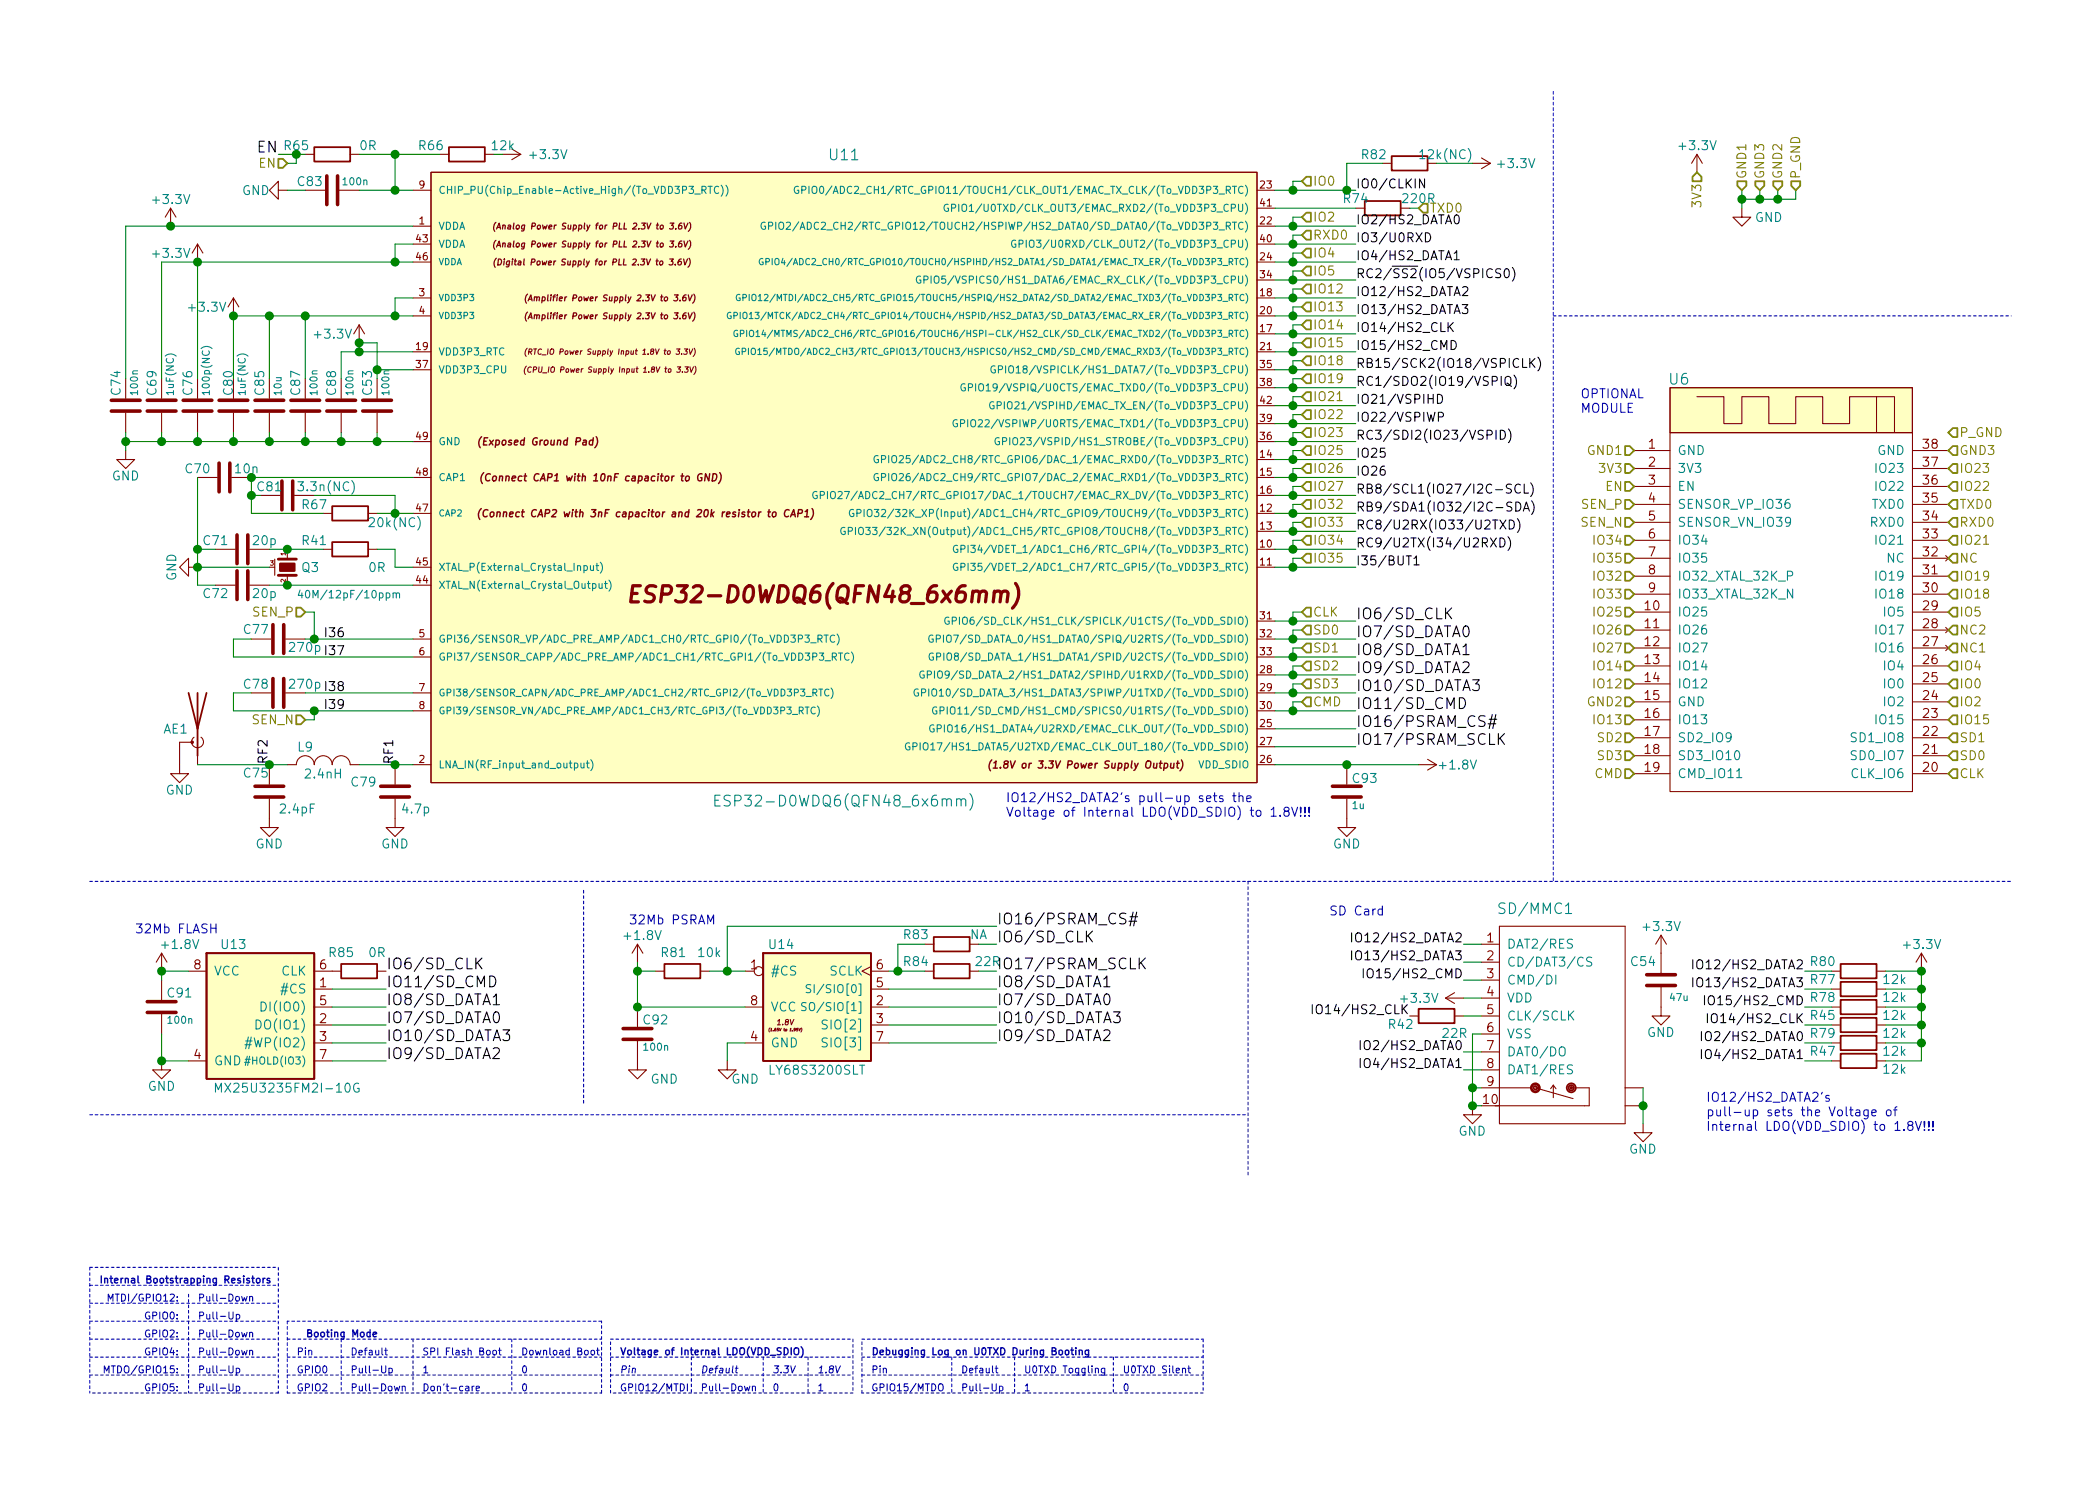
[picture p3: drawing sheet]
<svg xmlns="http://www.w3.org/2000/svg" width="297mm" height="210mm" viewBox="0 0 297 210" stroke-linecap="round" stroke-linejoin="round" font-family="sans-serif">
<defs><g id="words">
<text font-size="3.2" fill="#840000" x="92" y="85.3">ESP32-D0WDQ6(QFN48_6x6mm)</text>
<g font-size="2.1">
<text x="36.4" y="21.6">EN</text>
<text x="191.8" y="87.6">IO6/SD_CLK</text>
<text x="191.8" y="95.2">IO9/SD_DATA2</text>
<text x="191.8" y="92.7">IO8/SD_DATA1</text>
<text x="191.8" y="90.2">IO7/SD_DATA0</text>
<text x="191.8" y="100.3">IO11/SD_CMD</text>
<text x="191.8" y="97.8">IO10/SD_DATA3</text>
<text x="191.8" y="102.9">IO16/PSRAM_CS#</text>
<text x="191.8" y="105.4">IO17/PSRAM_SCLK</text>
<text x="141" y="130.8">IO16/PSRAM_CS#</text>
<text x="54.6" y="137.2">IO6/SD_CLK</text>
<text x="141" y="133.3">IO6/SD_CLK</text>
<text x="141" y="137.2">IO17/PSRAM_SCLK</text>
<text x="54.6" y="142.2">IO8/SD_DATA1</text>
<text x="54.6" y="139.7">IO11/SD_CMD</text>
<text x="141" y="139.7">IO8/SD_DATA1</text>
<text x="141" y="142.2">IO7/SD_DATA0</text>
<text x="54.6" y="149.9">IO9/SD_DATA2</text>
<text x="54.6" y="144.8">IO7/SD_DATA0</text>
<text x="54.6" y="147.3">IO10/SD_DATA3</text>
<text x="141" y="147.3">IO9/SD_DATA2</text>
<text x="141" y="144.8">IO10/SD_DATA3</text>
</g>
<g font-size="2.1" fill="#008484">
<text x="117.4" y="22.7">U11</text>
<text x="236.1" y="54.4">U6</text>
<text x="102.8" y="114.1">ESP32-D0WDQ6(QFN48_6x6mm)</text>
<text x="212.4" y="129.3">SD/MMC1</text>
</g>
<g font-size="1.8" fill="#848400">
<text x="36.7" y="23.7">EN</text>
<text x="185.7" y="26.3">IO0</text>
<text x="198.5" y="28.7">220R</text>
<text x="240.7" y="29.1" transform="rotate(-90 240.7 29.1)">3V3</text>
<text x="247" y="25.4" transform="rotate(-90 247 25.4)">GND1</text>
<text x="249.6" y="25.4" transform="rotate(-90 249.6 25.4)">GND3</text>
<text x="252.1" y="25.4" transform="rotate(-90 252.1 25.4)">GND2</text>
<text x="254.6" y="25.4" transform="rotate(-90 254.6 25.4)">P_GND</text>
<text x="185.7" y="33.9">RXD0</text>
<text x="185.7" y="31.4">IO2</text>
<text x="185.7" y="36.4">IO4</text>
<text x="185.7" y="39">IO5</text>
<text x="185.7" y="41.5">IO12</text>
<text x="185.7" y="46.6">IO14</text>
<text x="185.7" y="44.1">IO13</text>
<text x="185.7" y="51.7">IO18</text>
<text x="185.7" y="49.1">IO15</text>
<text x="185.7" y="59.3">IO22</text>
<text x="185.7" y="56.8">IO21</text>
<text x="185.7" y="54.2">IO19</text>
<text x="185.7" y="61.8">IO23</text>
<text x="185.7" y="64.4">IO25</text>
<text x="224.7" y="64.4">GND1</text>
<text x="277.1" y="61.8">P_GND</text>
<text x="277.1" y="64.4">GND3</text>
<text x="185.7" y="66.9">IO26</text>
<text x="185.7" y="69.5">IO27</text>
<text x="226.5" y="66.9">3V3</text>
<text x="227.2" y="69.5">EN</text>
<text x="277.1" y="66.9">IO23</text>
<text x="277.1" y="69.5">IO22</text>
<text x="185.7" y="72">IO32</text>
<text x="185.7" y="74.5">IO33</text>
<text x="185.7" y="77.1">IO34</text>
<text x="223.7" y="74.5">SEN_N</text>
<text x="223.8" y="72">SEN_P</text>
<text x="225.8" y="77.1">IO34</text>
<text x="277.1" y="72">TXD0</text>
<text x="277.1" y="74.5">RXD0</text>
<text x="277.1" y="77.1">IO21</text>
<text x="185.7" y="79.6">IO35</text>
<text x="225.8" y="79.6">IO35</text>
<text x="225.8" y="82.2">IO32</text>
<text x="277.1" y="79.6">NC</text>
<text x="277.1" y="82.2">IO19</text>
<text x="35.9" y="87.2">SEN_P</text>
<text x="185.7" y="89.8">SD0</text>
<text x="185.7" y="87.2">CLK</text>
<text x="225.8" y="89.8">IO26</text>
<text x="225.8" y="87.2">IO25</text>
<text x="225.8" y="84.7">IO33</text>
<text x="277.1" y="84.7">IO18</text>
<text x="277.1" y="87.2">IO5</text>
<text x="277.1" y="89.8">NC2</text>
<text x="185.7" y="92.3">SD1</text>
<text x="185.7" y="94.9">SD2</text>
<text x="225.8" y="94.9">IO14</text>
<text x="225.8" y="92.3">IO27</text>
<text x="277.1" y="94.9">IO4</text>
<text x="277.1" y="92.3">NC1</text>
<text x="185.7" y="99.9">CMD</text>
<text x="185.7" y="97.4">SD3</text>
<text x="224.7" y="99.9">GND2</text>
<text x="225.8" y="97.4">IO12</text>
<text x="277.1" y="97.4">IO0</text>
<text x="277.1" y="99.9">IO2</text>
<text x="35.8" y="102.5">SEN_N</text>
<text x="225.8" y="102.5">IO13</text>
<text x="226.2" y="107.6">SD3</text>
<text x="226.2" y="105">SD2</text>
<text x="277.1" y="102.5">IO15</text>
<text x="277.1" y="107.6">SD0</text>
<text x="277.1" y="105">SD1</text>
<text x="225.6" y="110.1">CMD</text>
<text x="277.1" y="110.1">CLK</text>
</g>
<g font-size="1.8" fill="#008400">
<text x="40.3" y="21.3">R65</text>
<text x="69.6" y="21.3">12k</text>
<text x="190.1" y="28.7">R74</text>
<text x="41.1" y="92.2">270p</text>
</g>
<g font-size="1.8" fill="#008484">
<text x="51" y="21.3">0R</text>
<text x="59.3" y="21.3">R66</text>
<text x="75.1" y="22.5">+3.3V</text>
<text x="192.7" y="22.5">R82</text>
<text x="201.1" y="22.5">12k(NC)</text>
<text x="212" y="23.8">+3.3V</text>
<text x="237.7" y="21.3">+3.3V</text>
<text x="21.8" y="28.9">+3.3V</text>
<text x="34.2" y="27.6">GND</text>
<text x="42.2" y="26.3">C83</text>
<text x="248.2" y="31.4">GND</text>
<text x="21.8" y="36.5">+3.3V</text>
<text x="26.9" y="44.1">+3.3V</text>
<text x="44.7" y="47.9">+3.3V</text>
<text x="17.1" y="55.8" transform="rotate(-90 17.1 55.8)">C74</text>
<text x="22.1" y="55.8" transform="rotate(-90 22.1 55.8)">C69</text>
<text x="27.2" y="55.8" transform="rotate(-90 27.2 55.8)">C76</text>
<text x="32.9" y="55.8" transform="rotate(-90 32.9 55.8)">C80</text>
<text x="37.4" y="55.8" transform="rotate(-90 37.4 55.8)">C85</text>
<text x="42.5" y="55.8" transform="rotate(-90 42.5 55.8)">C87</text>
<text x="47.5" y="55.8" transform="rotate(-90 47.5 55.8)">C88</text>
<text x="52.6" y="55.8" transform="rotate(-90 52.6 55.8)">C53</text>
<text x="237.2" y="64.4">GND</text>
<text x="265.6" y="64.4">GND</text>
<text x="15.8" y="68">GND</text>
<text x="26.3" y="67">C70</text>
<text x="33.4" y="67">10n</text>
<text x="36.5" y="69.5">C81</text>
<text x="42.6" y="69.5">3.3n(NC)</text>
<text x="237.2" y="66.9">3V3</text>
<text x="237.2" y="69.5">EN</text>
<text x="265.7" y="69.5">IO22</text>
<text x="265.7" y="66.9">IO23</text>
<text x="28.9" y="77.1">C71</text>
<text x="35.9" y="77.1">20p</text>
<text x="42.8" y="72.1">R67</text>
<text x="42.8" y="77.1">R41</text>
<text x="52.6" y="74.6">20k(NC)</text>
<text x="237.2" y="72">SENSOR_VP_IO36</text>
<text x="237.2" y="74.5">SENSOR_VN_IO39</text>
<text x="237.2" y="77.1">IO34</text>
<text x="264.8" y="74.5">RXD0</text>
<text x="265" y="72">TXD0</text>
<text x="265.7" y="77.1">IO21</text>
<text x="24.9" y="82.2" transform="rotate(-90 24.9 82.2)">GND</text>
<text x="42.7" y="80.9">Q3</text>
<text x="52.2" y="80.9">0R</text>
<text x="237.2" y="79.6">IO35</text>
<text x="237.2" y="82.2">IO32_XTAL_32K_P</text>
<text x="265.7" y="82.2">IO19</text>
<text x="266.9" y="79.6">NC</text>
<text x="28.9" y="84.6">C72</text>
<text x="34.6" y="89.7">C77</text>
<text x="35.9" y="84.6">20p</text>
<text x="237.2" y="87.2">IO25</text>
<text x="237.2" y="89.8">IO26</text>
<text x="237.2" y="84.7">IO33_XTAL_32K_N</text>
<text x="265.7" y="89.8">IO17</text>
<text x="265.7" y="84.7">IO18</text>
<text x="266.6" y="87.2">IO5</text>
<text x="237.2" y="92.3">IO27</text>
<text x="237.2" y="94.9">IO14</text>
<text x="265.7" y="92.3">IO16</text>
<text x="266.6" y="94.9">IO4</text>
<text x="34.6" y="97.5">C78</text>
<text x="237.2" y="97.4">IO12</text>
<text x="237.2" y="99.9">GND</text>
<text x="266.6" y="99.9">IO2</text>
<text x="266.6" y="97.4">IO0</text>
<text x="23.2" y="103.8">AE1</text>
<text x="42.2" y="106.3">L9</text>
<text x="237.2" y="102.5">IO13</text>
<text x="237.2" y="105">SD2_IO9</text>
<text x="237.2" y="107.6">SD3_IO10</text>
<text x="262.2" y="107.6">SD0_IO7</text>
<text x="262.2" y="105">SD1_IO8</text>
<text x="265.7" y="102.5">IO15</text>
<text x="23.4" y="112.4">GND</text>
<text x="34.6" y="110">C75</text>
<text x="43.3" y="110.2">2.4nH</text>
<text x="49.8" y="111.3">C79</text>
<text x="191.4" y="110.8">C93</text>
<text x="203.8" y="108.9">+1.8V</text>
<text x="237.2" y="110.1">CMD_IO11</text>
<text x="262" y="110.1">CLK_IO6</text>
<text x="39.8" y="115.1">2.4pF</text>
<text x="57" y="115.1">4.7p</text>
<text x="36.1" y="120.1">GND</text>
<text x="53.9" y="120.1">GND</text>
<text x="188.5" y="120.1">GND</text>
<text x="232.6" y="131.7">+3.3V</text>
<text x="23.1" y="134.3">+1.8V</text>
<text x="31.4" y="134.3">U13</text>
<text x="46.6" y="135.4">R85</text>
<text x="52.2" y="135.4">0R</text>
<text x="88.5" y="133">+1.8V</text>
<text x="93.6" y="135.4">R81</text>
<text x="98.9" y="135.4">10k</text>
<text x="108.9" y="134.3">U14</text>
<text x="127.9" y="136.7">R84</text>
<text x="127.9" y="132.9">R83</text>
<text x="137.2" y="132.9">NA</text>
<text x="213.1" y="134.2">DAT2/RES</text>
<text x="213.1" y="136.8">CD/DAT3/CS</text>
<text x="230.8" y="136.7">C54</text>
<text x="256.2" y="136.7">R80</text>
<text x="269.4" y="134.3">+3.3V</text>
<text x="23.8" y="141.1">C91</text>
<text x="30.2" y="138">VCC</text>
<text x="37.6" y="143.1">DI(IO0)</text>
<text x="39.8" y="138">CLK</text>
<text x="40" y="140.6">#CS</text>
<text x="109" y="138">#CS</text>
<text x="109" y="143.1">VCC</text>
<text x="117.3" y="138">SCLK</text>
<text x="198.3" y="141.9">+3.3V</text>
<text x="213.1" y="139.3">CMD/DI</text>
<text x="213.1" y="141.9">VDD</text>
<text x="256.2" y="141.8">R78</text>
<text x="256.2" y="139.2">R77</text>
<text x="266.5" y="139.2">12k</text>
<text x="266.5" y="141.8">12k</text>
<text x="35.6" y="148.2">#WP(IO2)</text>
<text x="36.8" y="145.7">DO(IO1)</text>
<text x="91.1" y="145">C92</text>
<text x="109" y="148.2">GND</text>
<text x="117" y="145.7">SIO[2]</text>
<text x="117" y="148.2">SIO[3]</text>
<text x="196.5" y="145.6">R42</text>
<text x="213.1" y="144.4">CLK/SCLK</text>
<text x="213.1" y="146.9">VSS</text>
<text x="213.1" y="149.5">DAT0/DO</text>
<text x="233" y="146.7">GND</text>
<text x="256.2" y="144.3">R45</text>
<text x="256.2" y="149.4">R47</text>
<text x="256.2" y="146.9">R79</text>
<text x="266.5" y="146.9">12k</text>
<text x="266.5" y="144.3">12k</text>
<text x="266.5" y="149.4">12k</text>
<text x="20.9" y="154.4">GND</text>
<text x="30.2" y="150.7">GND</text>
<text x="31.7" y="154.6">MX25U3235FM2I-10G</text>
<text x="92" y="153.3">GND</text>
<text x="103.5" y="153.3">GND</text>
<text x="109.2" y="152.1">LY68S3200SLT</text>
<text x="213.1" y="152">DAT1/RES</text>
<text x="266.5" y="151.9">12k</text>
<text x="206.3" y="160.7">GND</text>
<text x="230.4" y="163.2">GND</text>
</g>
<g font-size="1.8">
<text x="191.8" y="26.7">IO0/CLKIN</text>
<text x="191.8" y="31.7">IO2/HS2_DATA0</text>
<text x="191.8" y="34.3">IO3/U0RXD</text>
<text x="202.2" y="30.1">TXD0</text>
<text x="191.8" y="41.9">IO12/HS2_DATA2</text>
<text x="191.8" y="39.4">RC2/SS2(IO5/VSPICS0)</text>
<text x="191.8" y="36.8">IO4/HS2_DATA1</text>
<text x="191.8" y="47">IO14/HS2_CLK</text>
<text x="191.8" y="44.4">IO13/HS2_DATA3</text>
<text x="191.8" y="49.5">IO15/HS2_CMD</text>
<text x="191.8" y="52.1">RB15/SCK2(IO18/VSPICLK)</text>
<text x="191.8" y="54.6">RC1/SDO2(IO19/VSPIQ)</text>
<text x="191.8" y="57.1">IO21/VSPIHD</text>
<text x="191.8" y="59.7">IO22/VSPIWP</text>
<text x="191.8" y="62.2">RC3/SDI2(IO23/VSPID)</text>
<text x="191.8" y="64.8">IO25</text>
<text x="191.8" y="69.8">RB8/SCL1(IO27/I2C-SCL)</text>
<text x="191.8" y="67.3">IO26</text>
<text x="191.8" y="74.9">RC8/U2RX(IO33/U2TXD)</text>
<text x="191.8" y="72.4">RB9/SDA1(IO32/I2C-SDA)</text>
<text x="191.8" y="77.5">RC9/U2TX(I34/U2RXD)</text>
<text x="191.8" y="80">I35/BUT1</text>
<text x="45.7" y="92.7">I37</text>
<text x="45.7" y="90.2">I36</text>
<text x="41.1" y="97.5">270p I38</text>
<text x="45.7" y="100.3">I39</text>
<text x="37.8" y="108.2" transform="rotate(-90 37.8 108.2)">RF2</text>
<text x="55.6" y="108.2" transform="rotate(-90 55.6 108.2)">RF1</text>
<text x="138.1" y="136.7">22R</text>
<text x="192.4" y="133.3">IO12/HS2_DATA2</text>
<text x="192.4" y="135.9">IO13/HS2_DATA3</text>
<text x="240.6" y="137.2">IO12/HS2_DATA2</text>
<text x="187" y="143.5">IO14/HS2_CLK</text>
<text x="194.2" y="138.4">IO15/HS2_CMD</text>
<text x="240.6" y="139.7">IO13/HS2_DATA3</text>
<text x="242.5" y="142.2">IO15/HS2_CMD</text>
<text x="193.3" y="148.6">IO2/HS2_DATA0</text>
<text x="204.1" y="146.9">22R</text>
<text x="241.6" y="149.9">IO4/HS2_DATA1</text>
<text x="241.6" y="147.3">IO2/HS2_DATA0</text>
<text x="242.9" y="144.8">IO14/HS2_CLK</text>
<text x="193.3" y="151.1">IO4/HS2_DATA1</text>
</g>
<g font-size="1.8" fill="#0000c2">
<text x="223.5" y="56.4">OPTIONAL</text>
<text x="223.5" y="58.4">MODULE</text>
<text x="142.2" y="113.5">IO12/HS2_DATA2's pull-up sets the</text>
<text x="142.2" y="115.6">Voltage of Internal LDO(VDD_SDIO) to 1.8V!!!</text>
<text x="88.9" y="130.8">32Mb PSRAM</text>
<text x="188" y="129.5">SD Card</text>
<text x="19" y="132.1">32Mb FLASH</text>
<text x="241.3" y="155.9">IO12/HS2_DATA2's</text>
<text x="241.3" y="158">pull-up sets the Voltage of</text>
<text x="241.3" y="160">Internal LDO(VDD_SDIO) to 1.8V!!!</text>
</g>
<g font-size="1.8" fill="#840000">
<text x="233.2" y="63.5">1</text>
<text x="272.1" y="63.5">38</text>
<text x="233.2" y="66">2</text>
<text x="233.2" y="68.6">3</text>
<text x="233.2" y="71.1">4</text>
<text x="272.1" y="71.1">35</text>
<text x="272.1" y="68.6">36</text>
<text x="272.1" y="66">37</text>
<text x="233.2" y="73.7">5</text>
<text x="233.2" y="76.2">6</text>
<text x="272.1" y="76.2">33</text>
<text x="272.1" y="73.7">34</text>
<text x="233.2" y="78.7">7</text>
<text x="233.2" y="81.3">8</text>
<text x="233.2" y="83.8">9</text>
<text x="272.1" y="83.8">30</text>
<text x="272.1" y="81.3">31</text>
<text x="272.1" y="78.7">32</text>
<text x="232.7" y="86.4">10</text>
<text x="232.7" y="88.9">11</text>
<text x="272.1" y="88.9">28</text>
<text x="272.1" y="86.4">29</text>
<text x="232.7" y="91.4">12</text>
<text x="232.7" y="94">13</text>
<text x="272.1" y="94">26</text>
<text x="272.1" y="91.4">27</text>
<text x="232.7" y="96.5">14</text>
<text x="232.7" y="99.1">15</text>
<text x="232.7" y="101.6">16</text>
<text x="272.1" y="101.6">23</text>
<text x="272.1" y="99.1">24</text>
<text x="272.1" y="96.5">25</text>
<text x="232.7" y="104.1">17</text>
<text x="232.7" y="106.7">18</text>
<text x="272.1" y="106.7">21</text>
<text x="272.1" y="104.1">22</text>
<text x="232.7" y="109.2">19</text>
<text x="272.1" y="109.2">20</text>
<text x="27.5" y="137.2">8</text>
<text x="45.2" y="137.2">6</text>
<text x="106.2" y="137.2">1</text>
<text x="124" y="137.2">6</text>
<text x="210.3" y="133.3">1</text>
<text x="210.3" y="135.9">2</text>
<text x="45.2" y="139.7">1</text>
<text x="45.2" y="142.2">5</text>
<text x="106.2" y="142.2">8</text>
<text x="124" y="142.2">2</text>
<text x="124" y="139.7">5</text>
<text x="210.3" y="138.4">3</text>
<text x="210.3" y="141">4</text>
<text x="210.3" y="143.5">5</text>
<text x="27.5" y="149.9">4</text>
<text x="45.2" y="144.8">2</text>
<text x="45.2" y="147.3">3</text>
<text x="45.2" y="149.9">7</text>
<text x="106.2" y="147.3">4</text>
<text x="124" y="144.8">3</text>
<text x="124" y="147.3">7</text>
<text x="210.3" y="146">6</text>
<text x="210.3" y="148.6">7</text>
<text x="210.3" y="151.1">8</text>
<text x="210.3" y="153.7">9</text>
<text x="209.9" y="156.2">10</text>
</g>
<g font-size="1.6" fill="#008484">
<text x="114.7" y="143">SO/SIO[1]</text>
<text x="115.5" y="140.5">SI/SIO[0]</text>
</g>
<text font-size="1.5" fill="#008484" x="43.4" y="84.7">40M/12pF/10ppm</text>
<g font-size="1.4" fill="#008484">
<text x="48.6" y="26.2">100n</text>
<text x="62" y="27.4">CHIP_PU(Chip_Enable-Active_High/(To_VDD3P3_RTC))</text>
<text x="117.4" y="27.4">GPIO0/ADC2_CH1/RTC_GPIO11/TOUCH1/CLK_OUT1/EMAC_TX_CLK/(To_VDD3P3_RTC)</text>
<text x="137.3" y="30">GPIO1/U0TXD/CLK_OUT3/EMAC_RXD2/(To_VDD3P3_CPU)</text>
<text x="62" y="32.5">VDDA</text>
<text x="62" y="35">VDDA</text>
<text x="113.6" y="32.5">GPIO2/ADC2_CH2/RTC_GPIO12/TOUCH2/HSPIWP/HS2_DATA0/SD_DATA0/(To_VDD3P3_RTC)</text>
<text x="146.3" y="35">GPIO3/U0RXD/CLK_OUT2/(To_VDD3P3_CPU)</text>
<text x="133.3" y="40.1">GPIO5/VSPICS0/HS1_DATA6/EMAC_RX_CLK/(To_VDD3P3_CPU)</text>
<text x="62" y="50.3">VDD3P3_RTC</text>
<text x="62" y="52.8">VDD3P3_CPU</text>
<text x="143.4" y="52.8">GPIO18/VSPICLK/HS1_DATA7/(To_VDD3P3_CPU)</text>
<text x="19.5" y="55.7" transform="rotate(-90 19.5 55.7)">100n</text>
<text x="24.6" y="55.7" transform="rotate(-90 24.6 55.7)">1uF(NC)</text>
<text x="29.7" y="55.5" transform="rotate(-90 29.7 55.5)">100p(NC)</text>
<text x="34.7" y="55.7" transform="rotate(-90 34.7 55.7)">1uF(NC)</text>
<text x="39.8" y="55.8" transform="rotate(-90 39.8 55.8)">10u</text>
<text x="44.9" y="55.7" transform="rotate(-90 44.9 55.7)">100n</text>
<text x="50" y="55.7" transform="rotate(-90 50 55.7)">100n</text>
<text x="55.1" y="55.7" transform="rotate(-90 55.1 55.7)">100n</text>
<text x="139.8" y="55.4">GPIO19/VSPIQ/U0CTS/EMAC_TXD0/(To_VDD3P3_CPU)</text>
<text x="143" y="57.9">GPIO21/VSPIHD/EMAC_TX_EN/(To_VDD3P3_CPU)</text>
<text x="62" y="63">GND</text>
<text x="128.2" y="65.5">GPIO25/ADC2_CH8/RTC_GPIO6/DAC_1/EMAC_RXD0/(To_VDD3P3_RTC)</text>
<text x="138.7" y="60.4">GPIO22/VSPIWP/U0RTS/EMAC_TXD1/(To_VDD3P3_CPU)</text>
<text x="144.1" y="63">GPIO23/VSPID/HS1_STROBE/(To_VDD3P3_CPU)</text>
<text x="62" y="68.1">CAP1</text>
<text x="120.2" y="70.6">GPIO27/ADC2_CH7/RTC_GPIO17/DAC_1/TOUCH7/EMAC_RX_DV/(To_VDD3P3_RTC)</text>
<text x="128.2" y="68.1">GPIO26/ADC2_CH9/RTC_GPIO7/DAC_2/EMAC_RXD1/(To_VDD3P3_RTC)</text>
<text x="124.8" y="75.7">GPIO33/32K_XN(Output)/ADC1_CH5/RTC_GPIO8/TOUCH8/(To_VDD3P3_RTC)</text>
<text x="126.1" y="73.1">GPIO32/32K_XP(Input)/ADC1_CH4/RTC_GPIO9/TOUCH9/(To_VDD3P3_RTC)</text>
<text x="62" y="83.3">XTAL_N(External_Crystal_Output)</text>
<text x="62" y="80.8">XTAL_P(External_Crystal_Input)</text>
<text x="138.8" y="78.2">GPI34/VDET_1/ADC1_CH6/RTC_GPI4/(To_VDD3P3_RTC)</text>
<text x="138.8" y="80.8">GPI35/VDET_2/ADC1_CH7/RTC_GPI5/(To_VDD3P3_RTC)</text>
<text x="137.9" y="88.4">GPIO6/SD_CLK/HS1_CLK/SPICLK/U1CTS/(To_VDD_SDIO)</text>
<text x="62" y="90.9">GPI36/SENSOR_VP/ADC_PRE_AMP/ADC1_CH0/RTC_GPI0/(To_VDD3P3_RTC)</text>
<text x="62" y="93.5">GPI37/SENSOR_CAPP/ADC_PRE_AMP/ADC1_CH1/RTC_GPI1/(To_VDD3P3_RTC)</text>
<text x="135.3" y="90.9">GPIO7/SD_DATA_0/HS1_DATA0/SPIQ/U2RTS/(To_VDD_SDIO)</text>
<text x="135.4" y="93.5">GPIO8/SD_DATA_1/HS1_DATA1/SPID/U2CTS/(To_VDD_SDIO)</text>
<text x="133.3" y="98.5">GPIO10/SD_DATA_3/HS1_DATA3/SPIWP/U1TXD/(To_VDD_SDIO)</text>
<text x="134.2" y="96">GPIO9/SD_DATA_2/HS1_DATA2/SPIHD/U1RXD/(To_VDD_SDIO)</text>
<text x="136.6" y="101.1">GPIO11/SD_CMD/HS1_CMD/SPICS0/U1RTS/(To_VDD_SDIO)</text>
<text x="131.7" y="106.2">GPIO17/HS1_DATA5/U2TXD/EMAC_CLK_OUT_180/(To_VDD_SDIO)</text>
<text x="134.7" y="103.6">GPIO16/HS1_DATA4/U2RXD/EMAC_CLK_OUT/(To_VDD_SDIO)</text>
<text x="62" y="108.7">LNA_IN(RF_input_and_output)</text>
<text x="169.5" y="108.7">VDD_SDIO</text>
<text x="191.3" y="114.5">1u</text>
<text x="236.3" y="141.6">47u</text>
<text x="23.9" y="144.9">100n</text>
<text x="91.2" y="148.7">100n</text>
<text x="35.4" y="150.6">#HOLD(IO3)</text>
</g>
<g font-size="1.4" fill="#840000">
<text x="59.3" y="26.7">9</text>
<text x="178.3" y="26.7">23</text>
<text x="178.3" y="29.2">41</text>
<text x="58.9" y="34.3">43</text>
<text x="59.3" y="31.7">1</text>
<text x="178.3" y="31.7">22</text>
<text x="178.3" y="34.3">40</text>
<text x="58.9" y="36.8">46</text>
<text x="59.3" y="41.9">3</text>
<text x="178.3" y="41.9">18</text>
<text x="178.3" y="36.8">24</text>
<text x="178.3" y="39.4">34</text>
<text x="59.3" y="44.4">4</text>
<text x="178.3" y="47">17</text>
<text x="178.3" y="44.4">20</text>
<text x="58.9" y="49.5">19</text>
<text x="58.9" y="52.1">37</text>
<text x="178.3" y="49.5">21</text>
<text x="178.3" y="52.1">35</text>
<text x="178.3" y="54.6">38</text>
<text x="178.3" y="59.7">39</text>
<text x="178.3" y="57.1">42</text>
<text x="58.9" y="62.2">49</text>
<text x="68.5" y="63">(Exposed Ground Pad)</text>
<text x="178.3" y="64.8">14</text>
<text x="178.3" y="62.2">36</text>
<text x="58.9" y="67.3">48</text>
<text x="70.3" y="68.1">(Connect CAP1 with 10nF capacitor to GND)</text>
<text x="178.3" y="67.3">15</text>
<text x="178.3" y="69.8">16</text>
<text x="58.9" y="72.4">47</text>
<text x="71.1" y="73.2">(Connect CAP2 with 3nF capacitor and 20k resistor to CAP1)</text>
<text x="178.3" y="77.5">10</text>
<text x="178.3" y="72.4">12</text>
<text x="178.3" y="74.9">13</text>
<text x="58.9" y="82.5">44</text>
<text x="58.9" y="80">45</text>
<text x="178.3" y="80">11</text>
<text x="178.3" y="87.6">31</text>
<text x="59.3" y="90.2">5</text>
<text x="59.3" y="92.7">6</text>
<text x="178.3" y="95.2">28</text>
<text x="178.3" y="90.2">32</text>
<text x="178.3" y="92.7">33</text>
<text x="59.3" y="97.8">7</text>
<text x="59.3" y="100.3">8</text>
<text x="178.3" y="97.8">29</text>
<text x="178.3" y="100.3">30</text>
<text x="59.3" y="107.9">2</text>
<text x="178.3" y="102.9">25</text>
<text x="178.3" y="107.9">26</text>
<text x="178.3" y="105.4">27</text>
<text x="141.8" y="108.7">(1.8V or 3.3V Power Supply Output)</text>
</g>
<g font-size="1.4" fill="#0000c2">
<text x="14" y="181.6">Internal Bootstrapping Resistors</text>
<text x="16.2" y="184.1">MTDI/GPIO12:</text>
<text x="27.9" y="184.1">Pull-Down</text>
<text x="20.3" y="186.7">GPIO0:</text>
<text x="20.3" y="189.2">GPIO2:</text>
<text x="20.3" y="191.8">GPIO4:</text>
<text x="27.9" y="186.7">Pull-Up</text>
<text x="27.9" y="189.2">Pull-Down</text>
<text x="27.9" y="191.8">Pull-Down</text>
<text x="41.9" y="191.8">Pin</text>
<text x="43.2" y="189.2">Booting Mode</text>
<text x="49.5" y="191.8">Default</text>
<text x="59.7" y="191.8">SPI Flash Boot</text>
<text x="73.7" y="191.8">Download Boot</text>
<text x="87.6" y="191.7">Voltage of Internal LDO(VDD_SDIO)</text>
<text x="123.2" y="191.7">Debugging Log on U0TXD During Booting</text>
<text x="15.5" y="194.3">MTDO/GPIO15:</text>
<text x="20.3" y="196.8">GPIO5:</text>
<text x="27.9" y="196.8">Pull-Up</text>
<text x="27.9" y="194.3">Pull-Up</text>
<text x="41.9" y="194.3">GPIO0</text>
<text x="41.9" y="196.8">GPIO2</text>
<text x="49.5" y="194.3">Pull-Up</text>
<text x="49.5" y="196.8">Pull-Down</text>
<text x="59.7" y="194.3">1</text>
<text x="59.7" y="196.8">Don't-care</text>
<text x="73.7" y="194.3">0</text>
<text x="73.7" y="196.8">0</text>
<text x="87.6" y="196.8">GPIO12/MTDI</text>
<text x="87.6" y="194.3">Pin</text>
<text x="99.1" y="196.8">Pull-Down</text>
<text x="99.1" y="194.3">Default</text>
<text x="109.2" y="196.8">0</text>
<text x="109.2" y="194.3">3.3V</text>
<text x="115.6" y="194.3">1.8V</text>
<text x="115.6" y="196.8">1</text>
<text x="123.2" y="196.8">GPIO15/MTDO</text>
<text x="123.2" y="194.3">Pin</text>
<text x="135.9" y="196.8">Pull-Up</text>
<text x="135.9" y="194.3">Default</text>
<text x="144.8" y="196.8">1</text>
<text x="144.8" y="194.3">U0TXD Toggling</text>
<text x="158.7" y="196.8">0</text>
<text x="158.7" y="194.3">U0TXD Silent</text>
</g>
<g font-size="1.3" fill="#008484">
<text x="62" y="98.5">GPI38/SENSOR_CAPN/ADC_PRE_AMP/ADC1_CH2/RTC_GPI2/(To_VDD3P3_RTC)</text>
<text x="62" y="101.1">GPI39/SENSOR_VN/ADC_PRE_AMP/ADC1_CH3/RTC_GPI3/(To_VDD3P3_RTC)</text>
</g>
<g font-size="1.2" fill="#840000">
<text x="71.8" y="35">(Analog Power Supply for PLL 2.3V to 3.6V)</text>
<text x="71.8" y="32.5">(Analog Power Supply for PLL 2.3V to 3.6V)</text>
<text x="72" y="37.5">(Digital Power Supply for PLL 2.3V to 3.6V)</text>
<text x="76" y="45.2">(Amplifier Power Supply 2.3V to 3.6V)</text>
<text x="76" y="42.6">(Amplifier Power Supply 2.3V to 3.6V)</text>
</g>
<g font-size="1.2" fill="#008484">
<text x="62" y="37.5">VDDA</text>
<text x="113.1" y="37.5">GPIO4/ADC2_CH0/RTC_GPIO10/TOUCH0/HSPIHD/HS2_DATA1/SD_DATA1/EMAC_TX_ER/(To_VDD3P3_RTC)</text>
<text x="62" y="42.6">VDD3P3</text>
<text x="62" y="45.1">VDD3P3</text>
<text x="109.2" y="45.1">GPIO13/MTCK/ADC2_CH4/RTC_GPIO14/TOUCH4/HSPID/HS2_DATA3/SD_DATA3/EMAC_RX_ER/(To_VDD3P3_RTC)</text>
<text x="110.7" y="42.6">GPIO12/MTDI/ADC2_CH5/RTC_GPIO15/TOUCH5/HSPIQ/HS2_DATA2/SD_DATA2/EMAC_TXD3/(To_VDD3P3_RTC)</text>
<text x="111.2" y="47.7">GPIO14/MTMS/ADC2_CH6/RTC_GPIO16/TOUCH6/HSPI-CLK/HS2_CLK/SD_CLK/EMAC_TXD2/(To_VDD3P3_RTC)</text>
<text x="111.1" y="50.2">GPIO15/MTDO/ADC2_CH3/RTC_GPIO13/TOUCH3/HSPICS0/HS2_CMD/SD_CMD/EMAC_RXD3/(To_VDD3P3_RTC)</text>
<text x="62" y="73.1">CAP2</text>
</g>
<g font-size="1.1" fill="#840000">
<text x="75.8" y="52.7">(CPU_IO Power Supply Input 1.8V to 3.3V)</text>
<text x="75.8" y="50.2">(RTC_IO Power Supply Input 1.8V to 3.3V)</text>
<text x="110" y="145.1">1.8V</text>
</g>
<g font-size=".9" fill="#840000">
<text x="38.3" y="80">3</text>
<text x="40.4" y="82.4" transform="rotate(-90 40.4 82.4)">2</text>
<text x="40.4" y="78.6" transform="rotate(-90 40.4 78.6)">1</text>
</g>
<text font-size=".5" fill="#840000" x="109.2" y="145.9">(1.65V to 1.95V)</text>
</g></defs>
<g fill="none" stroke="#840000" stroke-width=".51">
<path d="M46.2 24.9v4.1M47.8 24.9v4.1M15.7 58.2h4.1M15.7 56.6h4.1M20.8 58.2h4.1M20.8 56.6h4.1M25.9 58.2h4.1M25.9 56.6h4.1M31 58.2h4.1M31 56.6h4.1M36.1 58.2h4M36.1 56.6h4"/>
<path d="M41.1 58.2h4.1M41.1 56.6h4.1M46.2 58.2h4.1M46.2 56.6h4.1M51.3 58.2h4.1M51.3 56.6h4.1M31 65.5v4.1M32.5 65.5v4.1M33.5 75.7v4.1M35.1 75.7v4.1M39.9 68.1v4M41.4 68.1v4"/>
<path d="M33.5 80.8v4M35.1 80.8v4M38.6 88.4v4.1M38.6 96v4.1M40.1 88.4v4.1M40.1 96v4.1M36.1 111.2h4M36.1 112.8h4M53.8 111.2h4.1M53.8 112.8h4.1M188.5 111.2h4M188.5 112.8h4"/>
<path d="M232.9 137.9h4.1M232.9 139.4h4.1M20.8 141.7h4.1M20.8 143.3h4.1M88.1 145.5h4.1M88.1 147.1h4.1"/>
</g>
<g fill="none" stroke="#840000" stroke-width=".15">
<path d="M24.1 29.5l-.7 1.2M24.1 29.5v2.5M24.1 29.5l.8 1.2M27.9 34.5v2.6M27.9 34.5l-.7 1.3M27.9 34.5l.8 1.3M39.4 26.9v-1.3l-1.3 1.3 1.3 1.3v-1.3h1.2M43.2 21.8h1.2M48 26.9h2.8M49.5 21.8h1.3M58.4 26.9h2.6M58.4 32h2.6"/>
<path d="M58.4 37.1h2.6M58.4 34.5h2.6M61 24.4h116.8v86.3h-116.8zM62.2 21.8h1.3M68.6 21.8h1.2M71.1 21.8h2.6M72.4 21.1l1.3 .7M73.7 21.8l-1.3 .8M177.8 26.9h2.5M177.8 32h2.5M177.8 37.1h2.5M177.8 39.6h2.5"/>
<path d="M177.8 34.5h2.5M177.8 29.5h2.5M191.8 29.5h1.2M195.6 23.1h1.2M198.1 29.5h1.3M208.3 23.1h2.5M209.5 22.3l1.3 .8M210.8 23.1l-1.3 .8M240 21.8l-.7 1.3M240 21.8v2.6M240 21.8l.8 1.3M246.4 29.5v1.2h1.2l-1.2 1.3-1.3-1.3h1.3"/>
<path d="M17.8 53.6v2.8M17.8 58.4v2.8M22.9 53.6v2.8M22.9 58.4v2.8M27.9 53.6v2.8M27.9 58.4v2.8M33 42.2v2.5M33 53.6v2.8M33 58.4v2.8M33 42.2l-.7 1.2M33 42.2l.8 1.2M38.1 53.6v2.8"/>
<path d="M38.1 58.4v2.8M43.2 53.6v2.8M43.2 58.4v2.8M48.3 53.6v2.8M48.3 58.4v2.8M50.8 46l-.8 1.2M50.8 46v2.5M50.8 46l.8 1.2M53.3 53.6v2.8M53.3 58.4v2.8M58.4 42.2h2.6M58.4 49.8h2.6"/>
<path d="M58.4 44.7h2.6M58.4 52.3h2.6M74.4 51.8a.88 .88 0 0 0-.1 1.2M74.6 49.3a.92 .92 0 0 0-.2 1.1M74.8 49.8l.4-.1v-.3h-.3l-.1 .7M75 49.8l.2 .3M75.2 52a.37 .37 0 0 0-.6 .2 .37 .37 0 0 0 .3 .5l.2-.1M75.4 52.3h.4l.1-.3-.4-.1-.1 .8M75.5 49.4h.4M96.9 51.9h.5l-.3 .3 .2 .1v.3l-.2 .1-.3-.1M97.5 49.4l.1 .7 .4-.7M97.6 51.9l.2 .8 .3-.8"/>
<path d="M98.2 49.3a.89 .89 0 0 1-.2 1.1M98.3 51.8a.89 .89 0 0 1-.2 1.2M177.8 47.2h2.5M177.8 42.2h2.5M177.8 49.8h2.5M177.8 44.7h2.5M177.8 52.3h2.5M177.8 54.9h2.5M177.8 59.9h2.5M177.8 57.4h2.5M236.2 54.9h34.3v6.3h-34.3zM240 56.1h3.8v3.8h2.6v-3.8h3.8v3.8h3.8v-3.8h3.8v3.8h3.8v-3.8h3.8v5.1"/>
<path d="M265.4 56.1h2.6v5.1M17.8 63.7v1.3h1.2l-1.2 1.3-1.3-1.3h1.3M27.9 67.6h2.8M30.5 77.7h2.8M32.8 67.6h2.8M35.3 77.7h2.8M38.9 79.1v2.3M40.6 77.7v1.3M41.7 70.1h2.7M45.7 77.7h1.3M45.7 72.6h1.3M52.1 77.7h1.2"/>
<path d="M52.1 72.6h1.2M58.4 72.6h2.6M58.4 67.6h2.6M58.4 62.5h2.6M177.8 77.7h2.5M177.8 72.6h2.5M177.8 70.1h2.5M177.8 67.6h2.5M177.8 75.2h2.5M177.8 65h2.5M177.8 62.5h2.5M231.1 63.7h5.1"/>
<path d="M231.1 66.3h5.1M231.1 68.8h5.1M231.1 79h5.1M231.1 76.4h5.1M231.1 73.9h5.1M231.1 71.4h5.1M236.2 61.2h34.3v50.8h-34.3zM270.5 63.7h5.1M270.5 66.3h5.1M270.5 68.8h5.1M270.5 79h5.1M270.5 76.4h5.1"/>
<path d="M270.5 73.9h5.1M270.5 71.4h5.1M275.2 78.6l.8 .8M276 78.6l-.8 .8M26.7 80.3v-1.3l-1.3 1.3 1.3 1.2v-1.2h1.2M30.5 82.8h2.8M35.3 82.8h2.8M35.6 90.4h2.8M40.4 98h2.8M40.4 90.4h2.8M40.6 81.5v1.3M58.4 82.8h2.6"/>
<path d="M58.4 98h2.6M58.4 90.4h2.6M58.4 80.3h2.6M58.4 93h2.6M177.8 98h2.5M177.8 90.4h2.5M177.8 80.3h2.5M177.8 95.5h2.5M177.8 87.9h2.5M177.8 93h2.5M231.1 86.6h5.1M231.1 89.1h5.1"/>
<path d="M231.1 91.7h5.1M231.1 94.2h5.1M231.1 96.8h5.1M231.1 99.3h5.1M231.1 84.1h5.1M231.1 81.5h5.1M270.5 86.6h5.1M270.5 89.1h5.1M270.5 91.7h5.1M270.5 94.2h5.1M270.5 96.8h5.1M270.5 99.3h5.1"/>
<path d="M270.5 84.1h5.1M270.5 81.5h5.1M275.2 91.3l.8 .8M275.2 88.8l.8 .7M276 91.3l-.8 .8M276 88.8l-.8 .7M27.2 105h-1.8v4.5h1.3l-1.3 1.2-1.3-1.2h1.3M27.5 104.3a.82 .82 0 0 0-.2 1.2 .82 .82 0 0 0 1.2 0 .82 .82 0 0 0-.1-1.2M27.9 103.1v5.1M38.1 113v4.1h1.3l-1.3 1.3-1.3-1.3h1.3M38.1 108.2v2.8M40.6 108.2h1.3a1.27 1.27 0 0 1 1.3-1.3 1.27 1.27 0 0 1 1.2 1.3 1.27 1.27 0 0 1 1.3-1.3 1.27 1.27 0 0 1 1.3 1.3 1.27 1.27 0 0 1 1.3-1.3 1.27 1.27 0 0 1 1.2 1.3h1.3"/>
<path d="M55.9 113v4.1h1.2l-1.2 1.3-1.3-1.3h1.3M55.9 108.2v2.8M58.4 108.2h2.6M58.4 100.6h2.6M177.8 108.2h2.5M177.8 103.1h2.5M177.8 105.7h2.5M177.8 100.6h2.5M190.5 113v4.1h1.3l-1.3 1.3-1.3-1.3h1.3M190.5 108.2v2.8M200.7 108.2h2.5M201.9 107.4l1.3 .8"/>
<path d="M203.2 108.2l-1.3 .8M231.1 101.8h5.1M231.1 104.4h5.1M231.1 106.9h5.1M231.1 109.5h5.1M270.5 101.8h5.1M270.5 104.4h5.1M270.5 106.9h5.1M270.5 109.5h5.1M22.9 134.9v2.5M22.9 138.7v2.8M22.9 134.9l.7 1.2"/>
<path d="M22.9 134.9l-.8 1.2M26.7 137.4h2.5M44.4 137.4h3.9M44.4 139.9h2.6M53.3 137.4h1.3M90.2 133.6l.7 1.3M90.2 133.6v2.5M90.2 133.6l-.8 1.3M92.7 137.4h1.3M99.1 137.4h1.2M105.4 137.4h1.3M123.2 136.8l-1.3 .6 1.3 .6"/>
<path d="M123.2 137.4h2.5M123.2 139.9h2.5M130.8 137.4h1.3M130.8 133.6h1.3M137.2 137.4h1.2M137.2 133.6h1.2M209.5 133.6h2.6M209.5 136.1h2.6M209.5 138.7h2.6M212.1 131.1h17.8v27.9h-17.8zM234.9 139.7v4.1h-1.2l1.2 1.2 1.3-1.2h-1.3M234.9 132.3l.8 1.3"/>
<path d="M234.9 132.3v5.4M234.9 132.3l-.7 1.3M259.1 137.4h1.2M259.1 139.9h1.2M265.4 137.4h1.3M265.4 139.9h1.3M271.8 134.9l.7 1.2M271.8 134.9v2.5M271.8 134.9l-.8 1.2M22.9 150.1v1.3h-1.3l1.3 1.2 1.2-1.2h-1.2M22.9 143.5v2.8M26.7 150.1h2.5"/>
<path d="M44.4 145h2.6M44.4 147.6h2.6M44.4 150.1h2.6M44.4 142.5h2.6M90.2 147.3v4.1h-1.3l1.3 1.2 1.2-1.2h-1.2M90.2 142.5v2.8M102.9 150.1v1.3h-1.3l1.3 1.2 1.2-1.2h-1.2M105.4 147.6h2.5M105.4 142.5h2.5M123.2 145h2.5M123.2 147.6h2.5M123.2 142.5h2.5"/>
<path d="M199.4 143.8h1.3M204.5 141.2h2.5M204.5 141.2l1.2 .8M205.7 143.8h1.3M205.7 140.5l-1.2 .7M208.3 156.5v1.2h-1.3l1.3 1.3 1.2-1.3h-1.2M209.5 143.8h2.6M209.5 153.9h7M209.5 141.2h2.6M209.5 146.3h2.6M209.5 148.8h2.6M209.5 151.4h2.6"/>
<path d="M211.5 156.5h12.7M217.2 153.9l5.3 1.5M219.7 153.5v1.8M219.7 153.5l-.4 .5M219.7 153.5l.4 .5M222.9 153.9h1.9v2.6M224.2 156.5h.6zM229.9 153.9h2.5M229.9 156.5h2.5M232.4 159v1.3h-1.3l1.3 1.2 1.3-1.2h-1.3M259.1 145h1.2M259.1 147.6h1.2"/>
<path d="M259.1 150.1h1.2M259.1 142.5h1.2M265.4 145h1.3M265.4 147.6h1.3M265.4 150.1h1.3M265.4 142.5h1.3"/>
<circle cx="107.3" cy="137.4" r=".63"/>
</g>
<g fill="none" stroke="#840000" stroke-width=".25">
<path d="M44.4 20.8h5.1v2.1h-5.1zM63.5 20.8h5.1v2.1h-5.1zM193 28.4h5.1v2.1h-5.1zM196.8 22.1h5.1v2h-5.1zM47 71.6h5.1v2.1h-5.1zM47 76.7h5.1v2h-5.1zM26.7 98l1.2 5.1 1.3-5.1M27.9 98v8.9M29.2 134.9h15.2v17.7h-15.2zM48.3 136.4h5v2h-5zM94 136.4h5.1v2h-5.1zM107.9 134.9h15.3v15.2h-15.3z"/>
<path d="M132.1 136.4h5.1v2h-5.1zM132.1 132.6h5.1v2h-5.1zM260.3 136.4h5.1v2h-5.1zM260.3 138.9h5.1v2.1h-5.1zM200.7 142.7h5v2.1h-5zM260.3 144h5.1v2h-5.1zM260.3 149.1h5.1v2h-5.1zM260.3 141.5h5.1v2h-5.1zM260.3 146.6h5.1v2h-5.1z"/>
<circle cx="217.2" cy="153.9" r=".63"/>
<circle cx="217.2" cy="153.9" r=".25"/>
<circle cx="217.2" cy="153.9" r=".51"/>
<circle cx="222.2" cy="153.9" r=".63"/>
<circle cx="222.2" cy="153.9" r=".13"/>
<circle cx="222.3" cy="153.9" r=".38"/>
</g>
<g fill="#ffffc2" stroke="#ffffc2" stroke-width=".14">
<path d="M61 24.4h116.8v86.3h-116.8z"/>
<path d="M236.2 54.9h34.3v6.3h-34.3z"/>
<path d="M29.2 134.9h15.2v17.7h-15.2z"/>
<path d="M107.9 134.9h15.3v15.2h-15.3z"/>
</g>
<g fill="none" stroke="#840000" stroke-width=".2">
<path d="M68.1 72a1.2 1.2 0 0 0-.2 1.5M68.1 61.8a1.2 1.2 0 0 0-.2 1.5M68.4 66.9a1.2 1.2 0 0 0-.2 1.5M69 72.2a.5 .5 0 0 0-.7 .3 .5 .5 0 0 0 .4 .6l.2-.1M69.4 67.1a.5 .5 0 0 0-.7 .3 .5 .5 0 0 0 .4 .6l.2-.1M69.4 72.5l.2-.1 .2 .1v.4l-.2 .2-.3-.1zM69.7 67.5l.4-.1 .1 .2-.1 .3-.1 .1h-.2l-.2-.2zM70.3 72.5l.2-.1 .2 .1v.6M70.3 72.4v.7M84.3 61.8a1.17 1.17 0 0 1-.2 1.5M100.9 67a.48 .48 0 0 1 .5 .3 .48 .48 0 0 1-.2 .6l-.2 .1h-.3zM101.8 66.9a1.21 1.21 0 0 1-.2 1.5"/>
<path d="M111.8 73.1l.5-1 .2 1M111.9 72.8h.5M112.9 72.6h.5l.1-.2v-.2l-.5-.1-.2 1M113.8 73.1h.6M113.9 72.4l.3-.3-.1 1M114.9 72a1.17 1.17 0 0 1-.2 1.5M140.3 107.5a1.24 1.24 0 0 0-.2 1.6M140.5 108.7h.6M140.6 107.9l.3-.2-.1 1M166.4 108h.4M166.6 107.7l-.1 .8 .2 .2M167.1 107.5a1.17 1.17 0 0 1-.2 1.6"/>
</g>
<g fill="none" stroke="#840000" stroke-width=".18">
<path d="M70.2 34a1.02 1.02 0 0 0-.2 1.3M70.2 31.5a1.02 1.02 0 0 0-.2 1.2M70.2 36.5a.98 .98 0 0 0-.1 1.3M70.2 34.9l.4-.8 .2 .8M70.2 32.4l.4-.8 .2 .8M70.3 34.7h.4M70.3 32.2h.4M70.5 36.6a.43 .43 0 0 1 .4 .5 .43 .43 0 0 1-.5 .4zM71.1 34.5l.1-.1h.3l-.1 .5M71.1 31.9l.1-.1 .3 .1-.1 .5M71.1 34.4v.5M71.1 31.8v.6"/>
<path d="M71.3 36.9l-.1 .6M71.3 36.6v.1M72.1 37h-.3l-.2 .3 .1 .2h.3M72.1 36.9l-.1 .7-.1 .1h-.3M96.4 36.6a.53 .53 0 0 0-.4 .9h.3l.1-.4-.1-.1-.4 .1M96.4 34.1a.51 .51 0 0 0-.4 .3 .51 .51 0 0 0 .1 .5h.2l.2-.3-.2-.2-.3 .2M96.4 31.6a.51 .51 0 0 0-.4 .3 .51 .51 0 0 0 .1 .5h.2l.2-.4-.2-.1-.3 .1M96.7 36.6l.2 .9 .4-.9M96.7 34.1l.2 .8 .4-.8M96.7 31.6l.2 .8 .4-.8M97.5 36.5a.95 .95 0 0 1-.2 1.3M97.5 34a.99 .99 0 0 1-.1 1.3"/>
<path d="M97.5 31.5a.99 .99 0 0 1-.1 1.2M74.6 44.2a.98 .98 0 0 0-.1 1.2M74.6 41.6a.98 .98 0 0 0-.1 1.3M74.7 45.1l.4-.8 .2 .8M74.7 42.6l.4-.9 .2 .9M74.8 44.9h.4M74.8 42.3h.4M75.6 44.6l.1-.1 .2 .1v.5M75.6 42.1l.1-.1 .2 .1v.5M75.6 44.5l-.1 .6M75.6 42l-.1 .6M97.4 44.3l.1 .8 .4-.8"/>
<path d="M97.4 41.7l.1 .9 .4-.9M98.1 44.2a.99 .99 0 0 1-.1 1.2M98.1 41.6a.99 .99 0 0 1-.1 1.3"/>
</g>
<path d="M89.4 84h.7M90.6 82.9h-1.1l-.3 2.3h1.1M143.6 82.5a2.7 2.7 0 0 1-.4 3.5" fill="none" stroke="#840000" stroke-width=".46"/>
<g fill="none" stroke="#008484" stroke-width=".15">
<path d="M98.3 27.5h.8M99.3 26.9l.5-.1 .1-.1-.1-.3h-.5v1M99.5 26.9l.4 .5M100.2 26.4h.5M100.5 26.4v1M101.7 26.4a.4 .4 0 0 0-.5 0 .4 .4 0 0 0-.2 .5l.2 .4 .3 .1 .2-.1M102 26.2a1.2 1.2 0 0 1 0 1.6M102.7 26.2a1.2 1.2 0 0 1 0 1.6M107.9 36.6a.42 .42 0 0 0-.5 .4 .42 .42 0 0 0 .5 .4v-.3h-.1M108.2 31.5a.47 .47 0 0 0-.6 .4 .47 .47 0 0 0 .6 .5l.1-.4h-.2M108.3 37.1l.5-.1v-.1v-.3h-.5v.9M108.7 32l.5-.1 .1-.1-.1-.3-.5-.1v1.1"/>
<path d="M109.2 36.6v.9M109.7 36.7l.1-.1a.31 .31 0 0 1 .4 .3v.4l-.2 .2-.3-.1a.69 .69 0 0 1 0-.7zM109.7 31.4v1.1M110.2 31.6l.2-.2a.35 .35 0 0 1 .4 .4v.5l-.2 .2a.36 .36 0 0 1-.4-.4zM110.7 36.5l-.2 .7h.6M110.9 36.9v.6M111.2 31.5l.4-.1 .2 .3-.6 .8h.6M112.1 36.5l-.8 1.2M112.2 37.5l.3-.9 .3 .9M112.3 37.2h.4M112.9 26.4a.47 .47 0 0 0-.6 .5 .47 .47 0 0 0 .6 .4l.1-.4h-.2M113 31.4l-.9 1.3"/>
<path d="M113.2 32.5l.3-1.1 .3 1.1M113.4 26.9l.5-.1 .1-.1-.1-.3h-.5v1M114.4 26.4v1M114.9 26.5l.2-.1a.35 .35 0 0 1 .4 .3v.5a.34 .34 0 0 1-.6 0zM116 26.4h.2a.55 .55 0 0 1 .3 .5 .55 .55 0 0 1-.3 .5l-.2-.1-.1-.3zM117.7 26.3l-.9 1.3M130.2 39.1a.47 .47 0 0 0-.6 .5 .47 .47 0 0 0 .6 .4l.1-.4h-.3M130.7 39.6l.5-.1 .1-.1-.1-.3h-.5v1M131.7 39.1v1M132.2 39.2l.2-.1a.35 .35 0 0 1 .4 .3v.5a.34 .34 0 0 1-.6 0zM134.1 29a.47 .47 0 0 0-.6 .4 .47 .47 0 0 0 .6 .5l.1-.4h-.2M134.6 29.4h.5l.1-.2-.1-.2-.5-.1v1"/>
<path d="M135.6 28.9v1M136.1 29l.2-.1a.35 .35 0 0 1 .4 .3v.6l-.2 .1h-.2l-.2-.1zM143.7 34a.47 .47 0 0 0-.6 .5 .47 .47 0 0 0 .6 .4v-.4h-.2M144.1 34.5h.5l.1-.4-.6-.1v1M145.2 34v1M145.6 34.1l.2-.1 .4 .1v.7a.34 .34 0 0 1-.6 0zM103.4 44.2a.42 .42 0 0 0-.5 .4 .42 .42 0 0 0 .5 .5v-.4h-.1M103.8 44.7l.4-.1 .1-.1v-.2l-.2-.1h-.3v.9M104.3 46.8a.42 .42 0 0 0-.5 .4 .42 .42 0 0 0 .5 .4v-.4h-.1M104.6 49.3a.42 .42 0 0 0-.5 .4 .42 .42 0 0 0 .5 .4v-.3h-.2M104.6 41.7a.42 .42 0 0 0-.5 .4 .42 .42 0 0 0 .5 .4l.1-.3h-.2M104.7 44.2v.9"/>
<path d="M104.7 47.2h.5v-.4l-.1-.1h-.4v.9M105 49.8l.4-.1 .1-.3-.2-.1h-.3v.9M105.1 42.1h.4l.1-.1-.1-.2-.1-.1h-.3v.8M105.1 44.3l.2-.1 .3 .1a.58 .58 0 0 1-.1 .8l-.4-.1zM105.6 46.7v.9M105.9 49.3v.9M106 41.7v.8M106 44.4l.2-.2v.9M106 45.1h.5M106 46.9l.2-.2 .4 .2a.55 .55 0 0 1-.2 .7 .28 .28 0 0 1-.4-.3zM106.3 49.4l.2-.1 .3 .1a.55 .55 0 0 1-.2 .8 .28 .28 0 0 1-.4-.3zM106.4 41.8l.2-.1 .3 .1a.58 .58 0 0 1-.2 .7l-.3-.1z"/>
<path d="M106.8 44.2h.6l-.3 .3 .3 .2-.1 .3-.1 .1-.4-.1M106.9 47l.3-.3v.9M106.9 47.6h.5M107.2 49.5l.2-.2v.9M107.2 50.2h.5M107.3 41.9l.2-.2v.8M107.3 42.5h.5M108 46.7l-.2 .6h.5M108.1 41.8l.4-.1 .1 .2-.5 .6h.5M108.2 47v.6M108.4 44.2l-.8 1.1M108.5 49.3h-.4l-.1 .4h.5v.4l-.1 .1-.4-.1"/>
<path d="M108.7 45.1v-.9l.3 .6 .3-.6v.9M109.3 46.7l-.8 1.1M109.6 49.2l-.8 1.2M109.6 47.6v-.9l.3 .7 .3-.7v.9M109.7 41.6l-.8 1.2M109.9 50.2v-.9l.3 .6 .2-.6v.9M109.9 42.5v-.8l.3 .6 .3-.6v.8M110.5 46.7h.5M110.7 46.7v.9M135.4 59.4a.47 .47 0 0 0-.6 .5 .47 .47 0 0 0 .6 .4v-.4h-.2M135.9 59.9h.4l.1-.2v-.2l-.5-.1v1M136.5 54.4a.47 .47 0 0 0-.6 .4 .47 .47 0 0 0 .6 .5l.1-.4h-.3"/>
<path d="M136.9 59.4v1M137 54.8h.5l.1-.2-.1-.2-.5-.1v1M137.4 59.5l.2-.1a.35 .35 0 0 1 .4 .3l-.1 .5a.34 .34 0 0 1-.5 0zM138 54.3v1M138.5 54.4l.2-.1a.36 .36 0 0 1 .4 .3v.4a.36 .36 0 0 1-.4 .3h-.1a.8 .8 0 0 1-.1-.9zM140.6 56.9a.47 .47 0 0 0-.6 .4 .47 .47 0 0 0 .6 .5v-.4h-.2M140.7 51.8a.47 .47 0 0 0-.5 .5 .47 .47 0 0 0 .5 .4l.1-.4h-.2M141 57.4l.5-.1 .1-.1v-.3l-.6-.1v1.1M141.2 52.3l.5-.1 .1-.1v-.3h-.6v1M142.1 56.8v1.1M142.2 51.8v1M142.5 57l.4-.2 .2 .2 .1 .2-.1 .5-.2 .2-.3-.1a.8 .8 0 0 1-.1-.8z"/>
<path d="M142.7 51.9l.2-.1a.35 .35 0 0 1 .5 .3l-.1 .5-.2 .2a.36 .36 0 0 1-.4-.4zM84.4 79.7v.9l.3 .1M84.9 79.5a1.13 1.13 0 0 1 0 1.6M115.5 69.6a.47 .47 0 0 0-.5 .4 .47 .47 0 0 0 .5 .5l.1-.4h-.2M116 70.1l.5-.1 .1-.1v-.3l-.6-.1v1.1M117 69.5v1.1M117.5 69.7l.2-.2a.35 .35 0 0 1 .5 .4l-.1 .5a.34 .34 0 0 1-.6 0zM118.5 69.6l.4-.1 .2 .1v.2l-.6 .8h.6M119.5 69.5h.6l-.4 1.1M119.5 74.7a.47 .47 0 0 0-.6 .4 .47 .47 0 0 0 .6 .5l.1-.4h-.2M120 75.2l.5-.1 .1-.2-.1-.2-.5-.1v1M120.7 72.1a.47 .47 0 0 0-.6 .5 .47 .47 0 0 0 .6 .4l.1-.4h-.2"/>
<path d="M121 74.6v1M121.2 72.6h.5l.1-.2-.1-.2-.5-.1v1M121.5 74.7l.2-.1a.35 .35 0 0 1 .4 .3v.6a.34 .34 0 0 1-.6 0zM122.2 72.1v1M122.5 74.6h.6l-.3 .4 .3 .2-.1 .3-.1 .1-.4-.1M122.7 72.2l.2-.1a.36 .36 0 0 1 .4 .3v.3a.36 .36 0 0 1-.4 .4l-.1-.1a.8 .8 0 0 1-.1-.8zM123.4 74.6h.7l-.4 .4h.2l.2 .2-.1 .3-.1 .1-.5-.1M123.7 72.1h.6l-.3 .4 .3 .1v.4l-.2 .1-.4-.1M124.2 64.5a.47 .47 0 0 0-.6 .5 .47 .47 0 0 0 .6 .4l.1-.4h-.2M124.2 67.1a.47 .47 0 0 0-.6 .4 .47 .47 0 0 0 .6 .5l.1-.4h-.2M124.7 72.2l.4-.1 .1 .1 .1 .2-.7 .7h.7M124.7 65l.5-.1 .1-.1-.1-.3h-.5v1"/>
<path d="M124.7 67.5h.5l.1-.2-.1-.2-.5-.1v1M125.2 74.6l-.8 1.3M125.7 64.5v1M125.7 67v1M126.2 64.6l.2-.1a.35 .35 0 0 1 .4 .3v.5a.34 .34 0 0 1-.6 0zM126.2 67.1l.2-.1a.35 .35 0 0 1 .4 .3v.6a.34 .34 0 0 1-.6 0zM126.4 72l-.8 1.3M127.2 64.5h.4h.1l.1 .2-.6 .8h.6M127.2 67.1l.4-.1 .1 .1 .1 .2-.6 .7h.6M135.4 77.2a.47 .47 0 0 0-.6 .5 .47 .47 0 0 0 .6 .4l.1-.4h-.2M135.4 79.8a.47 .47 0 0 0-.6 .4 .47 .47 0 0 0 .6 .5l.1-.4h-.2M135.9 77.7l.5-.1 .1-.1-.1-.3h-.5v1"/>
<path d="M136.9 77.2v1M136.9 79.7v1M137.3 77.2h.6l-.3 .3 .3 .2v.4l-.2 .1-.4-.1M137.3 79.7h.6l-.3 .4 .3 .2v.3l-.2 .1-.4-.1M138.6 77.1l-.3 .7h.7M138.9 79.7h-.5l-.1 .5 .2-.1h.3l.1 .2v.3l-.2 .1-.4-.1M141.3 62a.47 .47 0 0 0-.6 .4 .47 .47 0 0 0 .6 .5l.1-.4h-.2M141.8 62.5l.5-.1 .1-.2-.1-.2-.5-.1v1M142.8 61.9v1M143.3 62l.2-.1a.35 .35 0 0 1 .4 .3v.6a.34 .34 0 0 1-.6 0zM42.4 83.5l-.2 .7h.6M42.7 83.9v.7"/>
<path d="M55.6 84l.2-.1h.2l.1 .7M55.6 83.9v.7M56.1 84l.1-.1h.3v.7M82.6 80.1l.3-.1 .2 .2-.1 .5h-.4M83.5 80l.1 .7h.2l.1-.1M83.8 82.6h.3l.2 .2-.1 .4h-.4M83.9 80v.7M84.3 80h.4M84.7 82.6v.5a.24 .24 0 0 0 .2 .2 .24 .24 0 0 0 .3-.1M85.2 82.6v.7M85.5 82.6h.4M85.6 82.2v.9l.3 .2"/>
<path d="M86.1 82.1a1.13 1.13 0 0 1 0 1.5M113.2 97.5h.6l-.3 .4h.2l.1 .1v.4l-.1 .1-.5-.1M113.9 89.9h.6l-.4 .3h.2l.2 .2-.1 .4-.1 .1-.4-.1M114 98.5h.8M114.7 91h.7M115 98h.4l.1-.2v-.2l-.5-.1v1M115.2 98l.3 .5M115.6 99.9a1.1 1.1 0 0 1 0 1.5M115.7 90.4l.5-.1 .1-.1-.1-.3h-.5v1M115.8 97.5h.6M115.9 92.4h.6l-.3 .4h.1l.2 .2v.3l-.2 .1-.4-.1M115.9 90.4l.4 .5"/>
<path d="M116.1 97.5v1M116.6 89.9h.5M116.7 93.5h.8M116.9 89.9v1M117.2 97.6a.44 .44 0 0 0-.6 .4 .44 .44 0 0 0 .6 .4M117.6 97.4a1.1 1.1 0 0 1 0 1.4M117.7 92.9h.5l.1-.2v-.2l-.6-.1v1M118 92.9l.3 .5M118.1 89.9a.47 .47 0 0 0-.7 .4 .47 .47 0 0 0 .6 .5h.1M118.4 89.7a1.2 1.2 0 0 1 0 1.6M118.6 92.4h.6M118.9 92.4v1"/>
<path d="M120.1 92.5a.47 .47 0 0 0-.6 .4 .47 .47 0 0 0 .5 .5l.1-.1M120.4 92.2a1.2 1.2 0 0 1 0 1.6M129.9 97.5a.47 .47 0 0 0-.6 .5 .47 .47 0 0 0 .6 .4v-.4h-.2M130.4 98h.4l.1-.2v-.2l-.5-.1v1M130.7 95a.47 .47 0 0 0-.6 .4 .47 .47 0 0 0 .6 .5v-.4h-.2M131.2 95.5l.4-.1 .1-.1v-.3l-.5-.1v1.1M131.4 97.5v1M131.9 97.6l.1-.1a.36 .36 0 0 1 .5 .3v.3a.36 .36 0 0 1-.5 .4v-.1a.8 .8 0 0 1-.1-.8zM132 89.9a.47 .47 0 0 0-.6 .5 .47 .47 0 0 0 .6 .4v-.4h-.2M132 92.5a.5 .5 0 0 0-.6 .3 .5 .5 0 0 0 .3 .6l.3-.1v-.3h-.1M132.2 94.9v1.1M132.4 90.4l.5-.1 .1-.1v-.3h-.6v1"/>
<path d="M132.5 92.9h.5v-.4l-.5-.1v1M132.7 95.1l.2-.2a.35 .35 0 0 1 .4 .4l-.1 .5a.34 .34 0 0 1-.5 0zM132.9 97.8l.2-.3v1M132.9 98.5h.6M133.5 89.9v1M133.5 92.4v1M133.9 90l.4-.1 .2 .1v.2v.5l-.2 .2-.3-.1a.8 .8 0 0 1-.1-.8zM134 92.5l.2-.1 .3 .1a.69 .69 0 0 1-.1 .9h-.2l-.2-.1zM134.2 87.4a.47 .47 0 0 0-.6 .4 .47 .47 0 0 0 .6 .5l.1-.4h-.2M134.3 95.4l-.2 .1h-.2l-.2-.1v-.4l.4-.1a.65 .65 0 0 1-.1 1.1h-.2M134.7 87.9l.5-.1 .1-.2-.1-.2-.5-.1v1M135.7 87.3v1"/>
<path d="M135.9 80.2h.5l.1-.2-.1-.2-.5-.1v1M136.2 87.4l.2-.1a.35 .35 0 0 1 .4 .3v.6a.34 .34 0 0 1-.6 0zM137.7 87.3h-.2a.63 .63 0 0 0-.1 1l.3-.1 .1-.3-.2-.2h-.2l-.2 .2M252.8 81.5h.5l.3-.3a.33 .33 0 0 0-.3-.4h-.5v1.3M253.6 83.4v1.2l-.8-1.2v1.2M82.2 108v.5a.24 .24 0 0 0 .2 .2 .24 .24 0 0 0 .2-.1M82.6 108v.7M82.9 108h.4M83.1 107.6v.9l.2 .2M83.6 107.5a1.13 1.13 0 0 1 0 1.5M101.1 113.2h.5M101.9 112.5h-.8v1.5h.8"/>
<path d="M111.3 100h.6l-.3 .4h.1l.2 .2v.3l-.2 .1-.4-.1M112.1 101.1h.7M113.1 100.6l.4-.1 .1-.2v-.2l-.5-.1v1M113.3 100.6l.3 .4M113.9 100h.5M114.2 100v1M115.3 100.1a.44 .44 0 0 0-.6 .4 .44 .44 0 0 0 .6 .5v-.1M128.7 105.2a.47 .47 0 0 0-.6 .4 .47 .47 0 0 0 .6 .5v-.4h-.2M129.1 105.6h.5l.1-.2v-.2l-.6-.1v1M130.1 105.1v1M130.6 105.2l.2-.1a.35 .35 0 0 1 .5 .3l-.1 .6a.34 .34 0 0 1-.6 0zM132.1 102.6a.47 .47 0 0 0-.6 .5 .47 .47 0 0 0 .6 .4v-.4h-.1"/>
<path d="M132.5 100.1a.47 .47 0 0 0-.6 .4 .47 .47 0 0 0 .6 .5v-.4h-.2M132.6 103.1l.4-.1 .1-.1v-.3h-.5v1M133 100.6l.5-.1v-.4l-.5-.1v1M133.6 102.6v1M134 100v1M134.1 102.7l.2-.1a.35 .35 0 0 1 .4 .3l-.1 .5-.1 .2h-.2l-.2-.2zM134.5 100.1l.1-.1 .5 .1v.8a.34 .34 0 0 1-.6 0zM135.5 100.3l.3-.3v1M135.5 101h.6M135.9 113.2l.3-.2 .3 .1 .1 .9M137.2 112.3a1.78 1.78 0 0 1 0 2.3M245.5 106.3a.29 .29 0 0 1 .3-.1 .29 .29 0 0 1 .2 .3 .64 .64 0 0 1-.4 1l-.1-.1a1 1 0 0 1 0-1.1z"/>
<path d="M245.6 110h.8M114.7 139.4h-.6a.26 .26 0 0 0-.1 .2 .26 .26 0 0 0 .2 .2l.4 .2v.4l-.1 .1-.5-.1M220.1 138v1.2M222.4 133l-.5-.1-.1 .1-.1 .2a.43 .43 0 0 0 .5 .3l.2 .2a.28 .28 0 0 1 0 .3 .28 .28 0 0 1-.2 .2l-.5-.1M225.1 135.5l-.4-.1-.2 .2-.1 .2a.43 .43 0 0 0 .5 .3l.2 .1v.4a.56 .56 0 0 1-.7 0M30.5 154.5v-1.2l.4 .9 .4-.9v1.2M34.6 150.3h.7M34.6 147.8h.9M34.7 149.9h.7M34.7 147.3h1M35 149.4l-.3 1.3M35.1 146.7l-.4 1.7"/>
<path d="M36.2 144.3a.65 .65 0 0 1 .7 .5 .65 .65 0 0 1-.4 .8h-.3zM36.9 141.8a.64 .64 0 0 1 .8 .6 .64 .64 0 0 1-.8 .6zM50.7 153.3a.57 .57 0 0 0-.6 .2 .57 .57 0 0 0 0 .7 .44 .44 0 0 0 .7 .2v-.4h-.3M114 141.9h-.4l-.2 .2 .1 .2 .5 .3v.3l-.2 .1-.4-.1M117 144.4l-.5-.1-.2 .3 .1 .3 .5 .2a.28 .28 0 0 1 .1 .3 .28 .28 0 0 1-.2 .2l-.5-.1M117 146.9h-.5l-.2 .2 .1 .3 .5 .2a.28 .28 0 0 1 .1 .3 .28 .28 0 0 1-.2 .2h-.5M220.6 148.3a.45 .45 0 0 1 .7 0 .88 .88 0 0 1-.2 1.1l-.4-.1a1.07 1.07 0 0 1-.1-1zM222.1 143.6l.5 .7M222.4 150.7h-.5l-.1 .1-.1 .2a.43 .43 0 0 0 .5 .3l.2 .2a.28 .28 0 0 1 0 .3 .28 .28 0 0 1-.2 .1h-.5M222.6 143l-.7 .8"/>
</g>
<path d="M39.4 79.1h2.5M39.4 81.4h2.5" fill="none" stroke="#840000" stroke-width=".41"/>
<path d="M39.6 79.8h2.1v1h-2.1z" fill="#840000" stroke="#840000" stroke-width=".3"/>
<circle cx="27.2" cy="105" r=".18" fill="#840000" stroke="#840000" stroke-width=".15"/>
<path d="M108.9 145.4l-.1 .3v.3M109 145.9h.2M109 145.6l.1-.1v.4M113.4 145.4v.3l-.1 .3" fill="none" stroke="#840000" stroke-width=".14"/>
<g fill="none" stroke="#0000c2" stroke-width=".15" stroke-dasharray=".4 .4">
<path d="M219.7 12.9v111.8M219.7 44.7h64.8M12.7 124.7h271.8M82.5 126v30.5M176.5 124.7v41.9M12.7 157.7h163.8M12.7 179.3h26.7M12.7 179.3v17.8M39.4 179.3v17.8M12.7 194.6h26.7M12.7 189.5h26.7M12.7 181.9h26.7"/>
<path d="M12.7 184.4h26.7M12.7 186.9h26.7M12.7 192h26.7M26.7 183.1v14M39.4 197.1h-26.7M40.6 186.9v10.2M40.6 197.1h44.5M40.6 189.5h44.5M40.6 194.6h44.5M40.6 192h44.5M48.3 189.5v7.6M58.4 189.5v7.6"/>
<path d="M72.4 189.5v7.6M85.1 197.1v-10.2M85.1 186.9h-44.5M86.4 197.1v-7.6M86.4 189.5h34.2M86.4 192h34.2M86.4 194.6h34.2M97.8 192v5.1M107.9 192v5.1M114.3 192v5.1M120.6 189.5v7.6M120.6 197.1h-34.2"/>
<path d="M121.9 189.5h48.3M121.9 197.1v-7.6M121.9 194.6h48.3M121.9 192h48.3M134.6 192v5.1M143.5 192v5.1M157.5 192v5.1M170.2 189.5v7.6M170.2 197.1h-48.3"/>
</g>
<g fill="none" stroke="#008400" stroke-width=".15">
<path d="M27.9 37.1v16.5M39.4 21.8h2.5v1.3h-1.3M40.6 26.9h2.6M50.8 26.9h7.6M50.8 21.8h11.4M55.9 21.8v5.1M58.4 34.5h-2.5v2.6M58.4 32h-40.6v21.6M58.4 37.1h-35.5v16.5M180.3 29.5h11.5M180.3 34.5h11.5M180.3 32h11.5"/>
<path d="M180.3 37.1h11.5M180.3 39.6h11.5M184.1 25.6h-1.2v1.3M184.1 30.7h-1.2v1.3M184.1 33.3h-1.2v1.2M184.1 35.8h-1.2v1.3M184.1 38.3h-1.2v1.3M195.6 23.1h-5.1v3.8h-10.2M199.4 29.5h1.3M203.2 23.1h5.1M246.4 26.9v2.6M248.9 26.9v1.3"/>
<path d="M251.5 26.9v1.3M254 26.9v1.3h-7.6M38.1 44.7v8.9M43.2 44.7v8.9M50.8 49.8v-1.3h2.5v5.1M53.3 52.3h5.1M58.4 49.8h-10.1v3.8M58.4 42.2h-2.5v2.5M58.4 44.7h-25.4v8.9M180.3 49.8h11.5M180.3 42.2h11.5M180.3 44.7h11.5"/>
<path d="M180.3 47.2h11.5M180.3 54.9h11.5M180.3 52.3h11.5M180.3 59.9h11.5M180.3 57.4h11.5M184.1 40.9h-1.2v1.3M184.1 43.4h-1.2v1.3M184.1 46h-1.2v1.2M184.1 48.5h-1.2v1.3M184.1 51h-1.2v1.3M184.1 53.6h-1.2v1.3M184.1 56.1h-1.2v1.3"/>
<path d="M184.1 58.7h-1.2v1.2M17.8 61.2v2.5M17.8 62.5h40.6M22.9 61.2v1.3M27.9 61.2v1.3M27.9 67.6v15.2h2.6M27.9 77.7h2.6M33 61.2v1.3M35.6 70.1h1.2M38.1 61.2v1.3M38.1 77.7h7.6M43.2 61.2v1.3"/>
<path d="M44.4 70.1h11.5v2.5M48.3 61.2v1.3M53.3 61.2v1.3M53.3 77.7h2.6v2.6h2.5M53.3 72.6h5.1M58.4 67.6h-22.8v5h10.1M180.3 77.7h11.5M180.3 70.1h11.5M180.3 62.5h11.5M180.3 75.2h11.5M180.3 65h11.5M180.3 72.6h11.5"/>
<path d="M180.3 67.6h11.5M184.1 61.2h-1.2v1.3M184.1 63.7h-1.2v1.3M184.1 66.3h-1.2v1.3M184.1 68.8h-1.2v1.3M184.1 71.4h-1.2v1.2M184.1 73.9h-1.2v1.3M184.1 76.4h-1.2v1.3M184.1 79h-1.2v1.3M27.9 80.3h10.2M35.6 90.4h-2.6v2.6h25.4M35.6 98h-2.6v2.6h25.4"/>
<path d="M38.1 82.8h20.3M43.2 98h15.2M43.2 86.6h1.2v3.8h14M180.3 98h11.5M180.3 80.3h11.5M180.3 87.9h11.5M180.3 95.5h11.5M180.3 93h11.5M180.3 90.4h11.5M184.1 86.6h-1.2v1.3M184.1 89.1h-1.2v1.3M184.1 91.7h-1.2v1.3"/>
<path d="M184.1 94.2h-1.2v1.3M184.1 96.8h-1.2v1.2M184.1 99.3h-1.2v1.3M27.9 108.2h12.7M44.4 100.6v1.2h-1.2M50.8 108.2h7.6M180.3 108.2h20.4M180.3 100.6h11.5M180.3 105.7h11.5M180.3 103.1h11.5M26.7 137.4h-3.8v1.3M47 139.9h7.6"/>
<path d="M90.2 136.1v6.4h15.2M90.2 137.4h2.5M100.3 137.4h5.1M125.7 137.4h5.1M125.7 139.9h15.3M130.8 133.6h-3.8v3.8M138.4 133.6h2.6M138.4 137.4h2.6M141 131.1h-38.1v6.3M207 133.6h2.5M207 136.1h2.5M207 138.7h2.5"/>
<path d="M255.3 137.4h3.8M255.3 139.9h3.8M266.7 137.4h5.1v12.7h-5.1M266.7 139.9h5.1M22.9 146.3v3.8h3.8M47 150.1h7.6M47 145h7.6M47 147.6h7.6M47 142.5h7.6M105.4 147.6h-2.5v2.5M125.7 145h15.3M125.7 147.6h15.3"/>
<path d="M125.7 142.5h15.3M207 141.2h2.5M207 143.8h2.5M207 148.8h2.5M207 151.4h2.5M208.3 153.9h1.2M209.5 146.3h-1.2v10.2h1.2M232.4 153.9v5.1M255.3 150.1h3.8M255.3 145h3.8M255.3 147.6h3.8M255.3 142.5h3.8"/>
<path d="M266.7 145h5.1M266.7 147.6h5.1M266.7 142.5h5.1"/>
</g>
<g fill="none" stroke="#848400" stroke-width=".25">
<path d="M39.4 22.5h.6l.6 .6-.6 .6h-.6zM184.8 35.2h.6v1.2h-.6l-.7-.6zM184.8 32.6h.6v1.3h-.6l-.7-.6zM184.8 37.7h.6v1.3h-.6l-.7-.7zM184.8 25h.6v1.3h-.6l-.7-.7zM184.8 30.1h.6v1.3h-.6l-.7-.7zM201.3 28.8h.6v1.3h-.6l-.6-.6zM240 24.4l.7 .6v.6h-1.3v-.6zM245.7 25.6h1.3v.7l-.6 .6-.7-.6zM248.3 25.6h1.3v.7l-.7 .6-.6-.6zM250.8 25.6h1.3v.7l-.6 .6-.7-.6zM253.4 25.6h1.2v.7l-.6 .6-.6-.6z"/>
<path d="M184.8 50.4h.6v1.3h-.6l-.7-.7zM184.8 58h.6v1.3h-.6l-.7-.6zM184.8 55.5h.6v1.3h-.6l-.7-.7zM184.8 53h.6v1.2h-.6l-.7-.6zM184.8 47.9h.6v1.2h-.6l-.7-.6zM184.8 45.3h.6v1.3h-.6l-.7-.6zM184.8 42.8h.6v1.3h-.6l-.7-.7zM184.8 40.3h.6v1.2h-.6l-.7-.6zM184.8 78.4h.6v1.2h-.6l-.7-.6zM184.8 60.6h.6v1.2h-.6l-.7-.6zM184.8 70.7h.6v1.3h-.6l-.7-.6zM184.8 73.3h.6v1.2h-.6l-.7-.6z"/>
<path d="M184.8 63.1h.6v1.3h-.6l-.7-.7zM184.8 65.7h.6v1.2h-.6l-.7-.6zM184.8 68.2h.6v1.3h-.6l-.7-.7zM184.8 75.8h.6v1.3h-.6l-.7-.7zM229.9 63.1h.6l.6 .6-.6 .7h-.6zM229.9 65.7h.6l.6 .6-.6 .6h-.6zM229.9 68.2h.6l.6 .6-.6 .7h-.6zM229.9 70.7h.6l.6 .7-.6 .6h-.6zM229.9 73.3h.6l.6 .6-.6 .6h-.6zM229.9 75.8h.6l.6 .6-.6 .7h-.6zM229.9 78.4h.6l.6 .6-.6 .6h-.6zM276.2 70.7h.7v1.3h-.7l-.6-.6z"/>
<path d="M276.2 60.6h.7v1.2h-.7l-.6-.6zM276.2 63.1h.7v1.3h-.7l-.6-.7zM276.2 65.7h.7v1.2h-.7l-.6-.6zM276.2 68.2h.7v1.3h-.7l-.6-.7zM276.2 73.3h.7v1.2h-.7l-.6-.6zM276.2 75.8h.7v1.3h-.7l-.6-.7zM276.2 78.4h.7v1.2h-.7l-.6-.6zM41.9 86h.6l.7 .6-.7 .6h-.6zM184.8 91.1h.6v1.2h-.6l-.7-.6zM184.8 88.5h.6v1.3h-.6l-.7-.7zM184.8 86h.6v1.2h-.6l-.7-.6zM184.8 98.7h.6v1.2h-.6l-.7-.6z"/>
<path d="M184.8 96.1h.6v1.3h-.6l-.7-.6zM184.8 93.6h.6v1.3h-.6l-.7-.7zM229.9 98.7h.6l.6 .6-.6 .6h-.6zM229.9 96.1h.6l.6 .7-.6 .6h-.6zM229.9 93.6h.6l.6 .6-.6 .7h-.6zM229.9 91.1h.6l.6 .6-.6 .6h-.6zM229.9 88.5h.6l.6 .6-.6 .7h-.6zM229.9 86h.6l.6 .6-.6 .6h-.6zM229.9 80.9h.6l.6 .6-.6 .7h-.6zM229.9 83.4h.6l.6 .7-.6 .6h-.6zM276.2 96.1h.7v1.3h-.7l-.6-.6zM276.2 98.7h.7v1.2h-.7l-.6-.6z"/>
<path d="M276.2 93.6h.7v1.3h-.7l-.6-.7zM276.2 80.9h.7v1.3h-.7l-.6-.7zM276.2 83.4h.7v1.3h-.7l-.6-.6zM276.2 86h.7v1.2h-.7l-.6-.6zM276.2 88.5h.7v1.3h-.7l-.6-.7zM276.2 91.1h.7v1.2h-.7l-.6-.6zM41.9 101.2h.6l.7 .6-.7 .7h-.6zM229.9 101.2h.6l.6 .6-.6 .7h-.6zM229.9 106.3h.6l.6 .6-.6 .7h-.6zM229.9 108.8h.6l.6 .7-.6 .6h-.6zM229.9 103.8h.6l.6 .6-.6 .6h-.6zM276.2 101.2h.7v1.3h-.7l-.6-.7z"/>
<path d="M276.2 108.8h.7v1.3h-.7l-.6-.6zM276.2 106.3h.7v1.3h-.7l-.6-.7zM276.2 103.8h.7v1.2h-.7l-.6-.6z"/>
</g>
<path d="M189.1 56.7h.7M280.6 77h.7" fill="none" stroke="#848400" stroke-width=".15"/>
<g fill="none" stroke="#000" stroke-width=".15">
<path d="M201.5 25.3v1.3l-.7-1.3v1.3M201.6 32.9a.64 .64 0 0 1 .8 .7 .64 .64 0 0 1-.8 .6zM205.7 35.8l.3-.3v1.2M205.7 36.7h.7M205.9 30.5l.2-.1a.79 .79 0 0 1 0 1.3h-.1a.83 .83 0 0 1-.1-1.2zM212.3 38.1l-.5-.1-.2 .1v.3l.1 .2 .5 .2 .1 .3-.3 .2-.4-.1M212.9 38.1a.31 .31 0 0 1 .3-.1 .31 .31 0 0 1 .2 .3v.8l-.2 .2a.68 .68 0 0 1-.3-1.2zM213.9 37.8a1.47 1.47 0 0 1 0 2M203.3 55.8a.66 .66 0 0 1 .7 .5 .66 .66 0 0 1-.4 .8h-.3zM203.5 59h.4l.2-.1v-.4l-.2-.2h-.4v1.3M204.8 45.6v1.3M205 46.2l.6 .7"/>
<path d="M205.3 48.2a.64 .64 0 0 1 .7 .6 .64 .64 0 0 1-.7 .6zM205.6 45.6l-.8 .8M206.8 43.1h.8l-.4 .5 .4 .1v.5l-.2 .2h-.4l-.2-.2M206.9 40.7l.2-.1h.3l.2 .1v.2v.2l-.8 .7h.8M212.3 53.3v1.2M212.9 53.4a.45 .45 0 0 1 .8 0 .92 .92 0 0 1-.3 1.1h-.3a1.07 1.07 0 0 1-.2-1.1zM213.1 54.2l.7 .5M214.1 53.1a1.47 1.47 0 0 1 0 1.9M214.8 50.8a.52 .52 0 0 0-.6 .1 .52 .52 0 0 0-.2 .6 .47 .47 0 0 0 .3 .4 .47 .47 0 0 0 .5 0M215.4 50.7v1.3h.6M216.4 50.7v1.3M216.6 51.3l.5 .7"/>
<path d="M217.1 50.7l-.7 .8M217.5 50.5a1.4 1.4 0 0 1 0 2M198.9 78.7h.7M200 79l.4-.3v1.2M200 79.9h.7M210.3 61.5h.6a.34 .34 0 0 0 .2-.4 .34 .34 0 0 0-.3-.2h-.5v1.2M210.8 76.1l.9 1.3M211.6 60.9v1.2M211.7 76.1l-.9 1.3M212.2 76.1a.65 .65 0 0 1 .7 .5 .65 .65 0 0 1-.5 .8h-.2zM212.2 73.6l.8 1.2M212.2 60.9a.66 .66 0 0 1 .7 .5 .66 .66 0 0 1-.4 .7h-.3z"/>
<path d="M213 73.6l-.8 1.2M213.3 75.9a1.47 1.47 0 0 1 0 2M213.4 60.7a1.47 1.47 0 0 1 0 1.9M213.5 73.6a.66 .66 0 0 1 .7 .5 .66 .66 0 0 1-.4 .7h-.3zM213.8 68.6l-.5-.1-.2 .1v.3a.43 .43 0 0 0 .4 .3l.2 .1a.28 .28 0 0 1 .1 .3 .28 .28 0 0 1-.3 .2l-.4-.1M213.8 71.1l-.4-.1-.2 .2-.1 .2 .1 .2 .6 .2v.3l-.2 .2h-.5M214.4 71a.66 .66 0 0 1 .7 .5 .66 .66 0 0 1-.4 .8h-.3zM214.6 73.4a1.47 1.47 0 0 1 0 1.9M215.1 68.6a.51 .51 0 0 0-.7 0 .51 .51 0 0 0-.1 .6 .46 .46 0 0 0 .2 .5 .46 .46 0 0 0 .6-.1M215.5 72.3l.4-1.3 .4 1.3M215.6 68.5v1.3h.6M215.6 72h.6"/>
<path d="M216.5 68.3a1.47 1.47 0 0 1 0 2M216.6 70.9a1.47 1.47 0 0 1 0 1.9M204.7 86.7l.6 .8M205.3 86l-.8 .9M206.4 98.7a.8 .8 0 0 1 .9 .5 .8 .8 0 0 1-.3 1h-.6zM206.9 93.8l.2-.2 .5 .1a.37 .37 0 0 1 .1 .6l-.8 .9h.9M206.9 91.5l.5-.4v1.5M206.9 92.6h.9M207.1 88.7a.36 .36 0 0 1 .4-.1 .36 .36 0 0 1 .2 .2 .81 .81 0 0 1-.4 1.3l-.2-.2a1.24 1.24 0 0 1 0-1.2zM208.3 96.2h.9l-.5 .6h.4a.62 .62 0 0 1 0 .8l-.6 .1-.2-.1M210.5 102.4h1.1M210.6 101.8h1.1"/>
<path d="M211.1 101.1l-.5 2M211.6 101.1l-.4 2M212.2 104.4l.6 .9M212.8 103.8l-.9 .9M67.5 136.2l.7 .9M68.2 135.6l-.9 .8M69.3 138.1a.8 .8 0 0 1 .8 .5 .8 .8 0 0 1-.3 .9l-.5 .1zM153.9 132.4l.6 .9M154.5 131.7l-.8 .9M156.1 138.5l.5-.4v1.5M156.1 139.6h.9M159.7 130.3h1.1"/>
<path d="M159.8 129.7h1.1M160.3 129.1l-.5 1.9M160.8 129.1l-.4 1.9M161.4 136.2l.6 .9M162 135.6l-.9 .8M191.2 132v1.3M191.2 134.5v1.3M191.8 132.2a.45 .45 0 0 1 .7 0 .88 .88 0 0 1-.2 1.1l-.4-.1a1.07 1.07 0 0 1-.1-1zM191.8 134.7a.45 .45 0 0 1 .7 0 .88 .88 0 0 1-.2 1.1h-.4a1.07 1.07 0 0 1-.1-1.1zM192.8 137.1v1.2M193.4 137.3l.3-.2a.47 .47 0 0 1 .5 .4v.7a.44 .44 0 0 1-.7 .1 1 1 0 0 1-.1-1zM239.4 135.8v1.3"/>
<path d="M239.4 138.3v1.3M240.1 138.5a.45 .45 0 0 1 .7 0 .88 .88 0 0 1-.3 1.1h-.3a1.07 1.07 0 0 1-.1-1.1zM240.1 136a.45 .45 0 0 1 .7 0 .88 .88 0 0 1-.3 1.1l-.3-.1a1.07 1.07 0 0 1-.1-1zM69.8 141.1l.4-.5v1.6M69.8 148.4l.2-.1h.5a.37 .37 0 0 1 .1 .6l-.9 .9h.9M69.8 142.2h.8M69.9 143.3a.36 .36 0 0 1 .4-.1 .36 .36 0 0 1 .3 .3 .81 .81 0 0 1-.5 1.2l-.2-.2a1.24 1.24 0 0 1 0-1.2zM71.1 145.7h1l-.5 .6h.4a.62 .62 0 0 1 0 .9h-.6l-.3-.1M156.1 145.8l.2-.1 .5 .1a.37 .37 0 0 1 .1 .5l-.8 .9h.9M156.3 140.7a.36 .36 0 0 1 .6 .2 .81 .81 0 0 1-.4 1.3 1.04 1.04 0 0 1-.2-1.5zM157.5 143.2h.9l-.5 .6h.4a.62 .62 0 0 1 0 .8l-.6 .1-.2-.2M185.6 142.2v1.2"/>
<path d="M186.2 142.3a.45 .45 0 0 1 .8 0 .88 .88 0 0 1-.3 1.1h-.3a1.07 1.07 0 0 1-.2-1.1zM192.4 147.2v1.3M192.4 149.8v1.2M240.7 146v1.2M240.7 148.5v1.3M241.1 140.9v1.3M241.5 143.4v1.3M241.7 141.1l.2-.2a.47 .47 0 0 1 .6 .4l-.1 .7a.44 .44 0 0 1-.6 .1 1 1 0 0 1-.1-1zM242.1 143.6a.45 .45 0 0 1 .7 0 .88 .88 0 0 1-.2 1.1l-.4-.1a1.07 1.07 0 0 1-.1-1z"/>
</g>
<g fill="none" stroke="#0000c2" stroke-width=".15">
<path d="M170.7 113l.6-.1-.1-.3h-.4l-.1 .2v.6h.5M171.6 112.6h.5M171.8 112.2v1.1l.1 .1h.2M173 112.6a.31 .31 0 0 0-.5 .2v.1l.3 .1 .2 .2-.2 .2h-.3M174.3 112.6h.5M174.5 112.2v1.1l.1 .1h.2M175.3 112.7v-.1a.32 .32 0 0 1 .5 .2v.6M175.3 112.2v1.2M176.4 113l.6-.1-.1-.3h-.4l-.1 .2v.6h.5M179.8 114.6l.4-.4v1.3M179.8 115.5h.7M181.1 115.4v.1l-.1-.1h.1v.1"/>
<path d="M181.9 114.8l-.3-.3 .3-.3h.2l.2 .3v.1l-.6 .2-.1 .2v.3l.3 .2 .3-.1 .1-.1v-.3l-.2-.2M182.7 114.2l.4 1.3 .4-1.3M184 115.4v.1M184 114.2v.8M184.6 115.4v.1l-.1-.1h.1v.1M184.6 114.2v.8v-.7v-.1l-.1 .1 .1 .7M185.2 115.4v.1l-.1-.1h.1v.1M185.2 114.2v.8v-.7v-.1l-.1 .1 .1 .7M29.8 131.3h.8M30.6 130.7v1.3M100.1 130.7v-1.2l.4 .9 .4-.9v1.2M195.5 128.7l-.4-.1-.2 .2v.4l.1 .2h.5"/>
<path d="M195.5 128.2v1.3M257.8 154.6l-.2 .2M258.7 155a.31 .31 0 0 0-.5 .2l.1 .1 .3 .1 .2 .2-.2 .2h-.4M262.5 157.1h.5l.1 .8M263.1 157.3l-.4 .1-.2 .2v.2h.6M264.2 157v1.2a.32 .32 0 0 1-.5 0M264.2 157.1l-.3-.1-.3 .3 .1 .5h.5M264.8 157.4l.6-.1-.1-.2-.4-.1-.1 .2v.6h.5M266.9 157.2l.2-.2 .3 .2 .1 .5-.1 .1-.3 .1-.2-.1zM267.8 157h.5M268.3 156.6l-.3 .2v1.1M270.1 159.2l-.2-.1v-.3l.2-.1h.4l.1 .2-.1 .2-.5 .2-.2 .2v.2l.3 .2h.4l.1-.2v-.2l-.3-.3"/>
<path d="M270.9 158.7l.4 1.2 .5-1.2M272.2 159.8l.1 .1h-.2l.1-.1v.1M272.2 158.7v.8l.1-.8h-.1h-.1l.1 .8M272.8 159.8l.1 .1h-.2l.1-.1v.1M272.8 158.7v.8l.1-.8h-.1h-.1l.1 .8M273.4 159.8l.1 .1h-.1v-.1v.1M273.4 158.7v.8l.1-.8h-.1v.8M14.8 194.3v-1l.3 .7 .3-.7v1M15.3 184.1v-1l.3 .7 .4-.7v1M32.4 185.6v.8l.2 .2h.3l.1-.2v-.8M32.4 195.8v.8l.2 .2 .3-.1 .1-.1v-.8M32.4 193.3v.8l.2 .2 .3-.1 .1-.1v-.8"/>
<path d="M33.4 186h.3l.2 .2-.1 .4h-.4M33.4 196.2l.3-.1 .2 .2-.1 .4h-.4M33.4 193.6h.3l.2 .2-.1 .4h-.4M33.4 186v1M33.4 193.6v1M33.4 196.1v1M34.2 183.4l.2 .7 .2-.5 .1 .5 .3-.7M34.2 188.5l.2 .7 .2-.5 .1 .5 .3-.7M34.2 191.1l.2 .6 .2-.5 .1 .5 .3-.6M35.3 183.5h.4v.6M35.3 188.6h.4v.6M35.3 191.1h.4v.6"/>
<path d="M35.3 183.4v.7M35.3 188.5v.7M35.3 191.1v.6M54 193.3v.8l.2 .2 .3-.1 .1-.1v-.8M54.4 191.1h.4M54.6 190.7v.9l.2 .1M55 193.6h.3l.2 .2-.1 .4h-.4M55 193.6v1M55.8 196.1l.2 .7 .2-.5 .1 .5 .2-.7M56.9 196.2h.4v.6M56.9 196.1v.7M66.8 196.1v.7"/>
<path d="M67.1 196.1l-.3 .2M67.4 196.5l.4-.1v-.2l-.3-.1-.1 .2v.4h.4M69.7 191.1h.2h.3v.4l-.1 .2h-.2l-.2-.1zM70.5 191.1h.4M70.7 190.7v.9l.2 .1M83.6 191.1h.3l.2 .1v.3l-.2 .2h-.2l-.1-.2zM84.4 191.1h.4M84.5 190.7v.9l.3 .1M96.2 195.8a.5 .5 0 0 1 .6 .5 .5 .5 0 0 1-.6 .5zM97.2 195.8v1M104 193.6h.4M104.2 193.3l-.1 .8 .2 .2"/>
<path d="M105.3 196.1l.2 .7 .2-.5 .2 .5 .2-.7M106.4 196.2h.4l.1 .6M106.4 196.1v.7M132.8 195.9l.2-.1a.35 .35 0 0 1 .4 .3v.4a.34 .34 0 0 1-.5 .2 .82 .82 0 0 1-.1-.8zM140.3 195.8v.8l.2 .2 .3-.1 .1-.1v-.8M140.8 193.6h.3M140.9 193.3v.8l.2 .2M141.4 196.2l.3-.1 .2 .2-.1 .4h-.4M141.4 196.1v1M156.3 193.6v.8l-.2 .2-.3-.1M156.3 193.6h-.3l-.2 .2 .1 .4h.4M167.3 193.7l.3-.1 .1 .7"/>
<path d="M168 193.6h.4M168.1 193.3v.8l.3 .2"/>
</g>
<g fill="none" stroke="#0000c2" stroke-width=".2">
<path d="M35.6 180.9h.4M35.7 180.5v.9l.3 .1M36.3 180.9h.1h.3l.1 .4-.2 .2-.3-.1zM37.2 180.9v.6M37.5 180.9l-.3 .1M38.2 180.9h-.3l-.1 .1v.1l.4 .1v.3h-.4M52.8 188.8l.5-.1-.1-.2h-.3l-.1 .1v.5h.4M110.9 190.7a.5 .5 0 0 1 .6 .5 .5 .5 0 0 1-.6 .5zM111.9 190.7v1M112.4 190.8l.2-.1h.3a.65 .65 0 0 1-.1 1 .35 .35 0 0 1-.5-.3zM113.3 190.5a1.16 1.16 0 0 1 0 1.6M150.7 191.1l.2-.1 .2 .1v.5l-.2 .1-.2-.1z"/>
<path d="M151.5 191h.3M151.6 190.7v.8l.2 .2M152.2 190.7v.1M152.2 191v.7M152.7 191.1h.3l.1 .6M152.7 191v.7M154 191v.8l-.2 .2h-.3M154 191.1l-.3-.1-.2 .2 .1 .4h.4"/>
</g>
<g fill="#008400" stroke="#008400" stroke-width=".25">
<circle cx="271.8" cy="147.6" r=".51"/>
<circle cx="251.5" cy="28.2" r=".51"/>
<circle cx="182.9" cy="49.8" r=".51"/>
<circle cx="271.8" cy="137.4" r=".51"/>
<circle cx="271.8" cy="142.5" r=".51"/>
<circle cx="271.8" cy="145" r=".51"/>
<circle cx="44.5" cy="90.4" r=".51"/>
<circle cx="208.3" cy="156.5" r=".51"/>
<circle cx="208.3" cy="153.9" r=".51"/>
<circle cx="182.9" cy="44.7" r=".51"/>
<circle cx="182.9" cy="39.6" r=".51"/>
<circle cx="248.9" cy="28.2" r=".51"/>
<circle cx="44.5" cy="100.6" r=".51"/>
<circle cx="182.9" cy="59.9" r=".51"/>
<circle cx="182.9" cy="77.7" r=".51"/>
<circle cx="182.9" cy="98" r=".51"/>
<circle cx="182.9" cy="100.6" r=".51"/>
<circle cx="182.9" cy="87.9" r=".51"/>
<circle cx="182.9" cy="80.3" r=".51"/>
<circle cx="182.9" cy="32" r=".51"/>
<circle cx="182.9" cy="37.1" r=".51"/>
<circle cx="182.9" cy="95.5" r=".51"/>
<circle cx="182.9" cy="93" r=".51"/>
<circle cx="182.9" cy="90.4" r=".51"/>
<circle cx="182.9" cy="75.2" r=".51"/>
<circle cx="182.9" cy="62.5" r=".51"/>
<circle cx="182.9" cy="47.2" r=".51"/>
<circle cx="182.9" cy="57.4" r=".51"/>
<circle cx="182.9" cy="72.6" r=".51"/>
<circle cx="182.9" cy="65" r=".51"/>
<circle cx="182.9" cy="67.6" r=".51"/>
<circle cx="182.9" cy="52.3" r=".51"/>
<circle cx="182.9" cy="70.1" r=".51"/>
<circle cx="182.9" cy="54.9" r=".51"/>
<circle cx="41.9" cy="21.8" r=".51"/>
<circle cx="182.9" cy="34.5" r=".51"/>
<circle cx="182.9" cy="42.2" r=".51"/>
<circle cx="182.9" cy="26.9" r=".51"/>
<circle cx="190.5" cy="108.2" r=".51"/>
<circle cx="53.3" cy="52.3" r=".51"/>
<circle cx="50.8" cy="48.5" r=".51"/>
<circle cx="50.8" cy="49.8" r=".51"/>
<circle cx="33" cy="62.5" r=".51"/>
<circle cx="27.9" cy="62.5" r=".51"/>
<circle cx="22.9" cy="62.5" r=".51"/>
<circle cx="24.1" cy="32" r=".51"/>
<circle cx="232.4" cy="156.5" r=".51"/>
<circle cx="271.8" cy="139.9" r=".51"/>
<circle cx="33" cy="44.7" r=".51"/>
<circle cx="55.9" cy="108.2" r=".51"/>
<circle cx="38.1" cy="108.2" r=".51"/>
<circle cx="17.8" cy="62.5" r=".51"/>
<circle cx="40.6" cy="77.7" r=".51"/>
<circle cx="90.2" cy="142.5" r=".51"/>
<circle cx="90.2" cy="137.4" r=".51"/>
<circle cx="22.9" cy="150.1" r=".51"/>
<circle cx="22.9" cy="137.4" r=".51"/>
<circle cx="246.4" cy="28.2" r=".51"/>
<circle cx="35.6" cy="67.6" r=".51"/>
<circle cx="55.9" cy="26.9" r=".51"/>
<circle cx="127" cy="137.4" r=".51"/>
<circle cx="55.9" cy="44.7" r=".51"/>
<circle cx="55.9" cy="72.6" r=".51"/>
<circle cx="55.9" cy="21.8" r=".51"/>
<circle cx="40.6" cy="82.8" r=".51"/>
<circle cx="38.1" cy="62.5" r=".51"/>
<circle cx="102.9" cy="137.4" r=".51"/>
<circle cx="27.9" cy="80.3" r=".51"/>
<circle cx="190.5" cy="26.9" r=".51"/>
<circle cx="35.6" cy="70.1" r=".51"/>
<circle cx="27.9" cy="77.7" r=".51"/>
<circle cx="27.9" cy="37.1" r=".51"/>
<circle cx="38.1" cy="44.7" r=".51"/>
<circle cx="48.3" cy="62.5" r=".51"/>
<circle cx="43.2" cy="44.7" r=".51"/>
<circle cx="43.2" cy="62.5" r=".51"/>
<circle cx="53.3" cy="62.5" r=".51"/>
<circle cx="55.9" cy="37.1" r=".51"/>
</g>
<use href="#words"/>
</svg>
